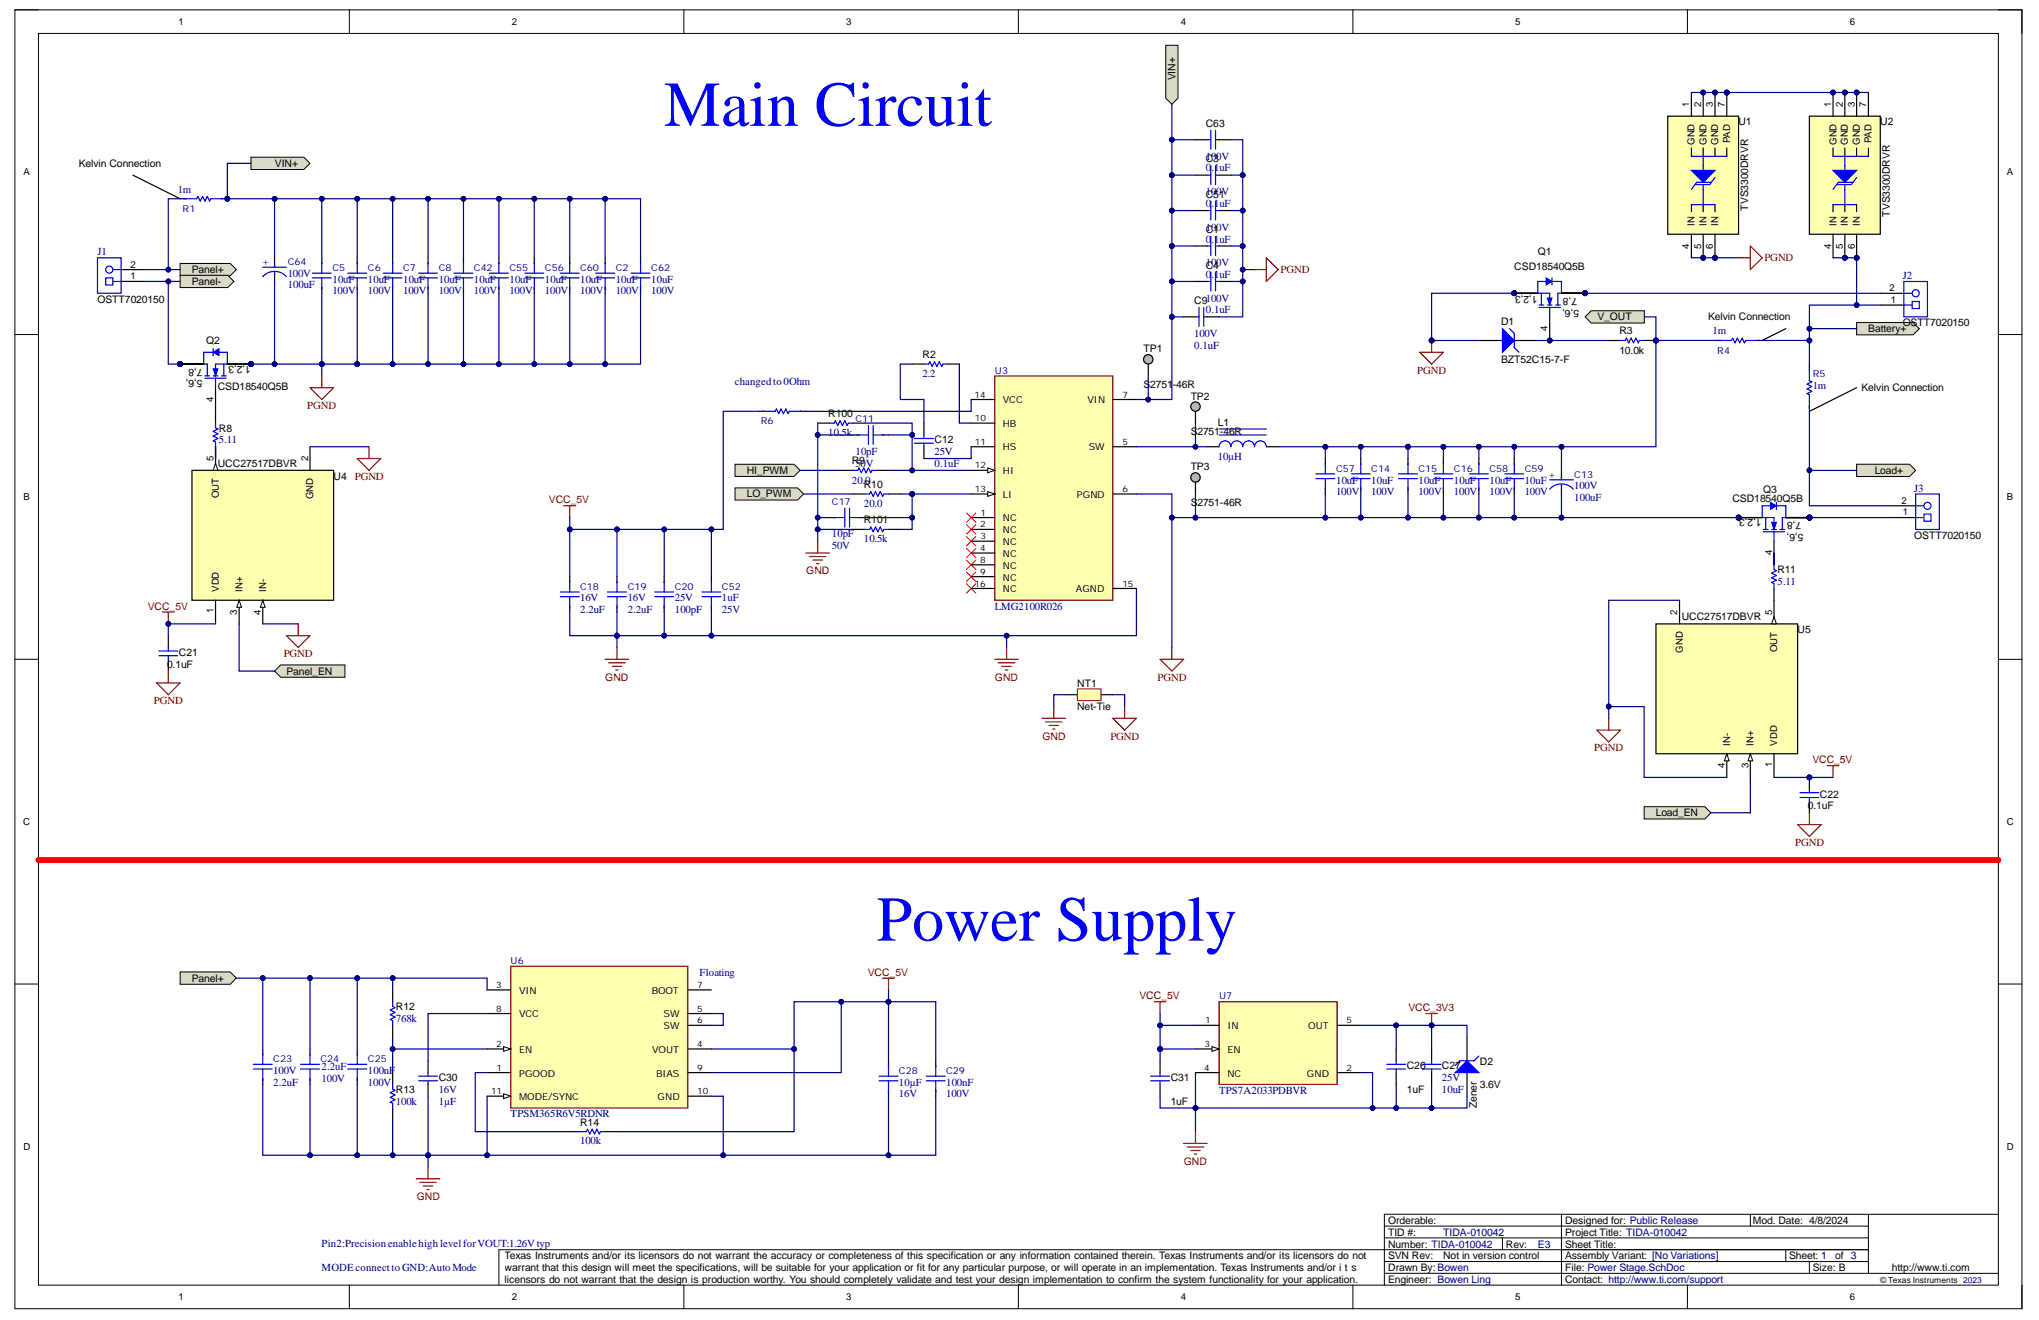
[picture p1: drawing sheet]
<svg xmlns="http://www.w3.org/2000/svg" width="431mm" height="279mm" viewBox="0 0 431 279" stroke-linecap="round" stroke-linejoin="round" font-family="sans-serif">
<defs><g id="words">
<g font-size="13.5" fill="#00f">
<text x="140.5" y="26.6">Main Circuit</text>
<text x="185.5" y="199.1">Power Supply</text>
</g>
<g font-size="2.3" fill="#000080">
<text x="255.2" y="33.8">100V</text>
<text x="37.6" y="40.8">1m</text>
<text x="255.2" y="41.4">100V</text>
<text x="255.2" y="36.3">0</text>
<text x="256.3" y="36.3">.1uF</text>
<text x="255.2" y="43.8">0</text>
<text x="256.3" y="43.8">.1uF</text>
<text x="255.2" y="48.8">100V</text>
<text x="255.2" y="51.3">0</text>
<text x="256.3" y="51.3">.1uF</text>
<text x="20.6" y="54">J1</text>
<text x="60.9" y="58.5">100V</text>
<text x="70.3" y="59.8">10uF</text>
<text x="77.9" y="59.8">10uF</text>
<text x="85.3" y="59.8">10uF</text>
<text x="92.8" y="59.8">10uF</text>
<text x="100.3" y="59.8">10uF</text>
<text x="107.8" y="59.8">10uF</text>
<text x="115.3" y="59.8">10uF</text>
<text x="122.8" y="59.8">10uF</text>
<text x="130.3" y="59.8">10uF</text>
<text x="137.8" y="59.8">10uF</text>
<text x="255.2" y="56.3">100V</text>
<text x="255.2" y="58.8">0</text>
<text x="256.3" y="58.8">.1uF</text>
<text x="402.6" y="59">J2</text>
<text x="60.9" y="61.1">100uF</text>
<text x="70.3" y="62.3">100V</text>
<text x="77.9" y="62.3">100V</text>
<text x="85.3" y="62.3">100V</text>
<text x="92.8" y="62.3">100V</text>
<text x="100.3" y="62.3">100V</text>
<text x="107.8" y="62.3">100V</text>
<text x="115.3" y="62.3">100V</text>
<text x="122.8" y="62.3">100V</text>
<text x="130.3" y="62.3">100V</text>
<text x="137.8" y="62.3">100V</text>
<text x="252.7" y="71.3">100V</text>
<text x="255.2" y="66.3">0.1uF</text>
<text x="362.4" y="70.8">1m</text>
<text x="252.7" y="73.8">0.1uF</text>
<text x="155.5" y="81.5">changedto0Ohm</text>
<text x="195.2" y="79.8">2.2</text>
<text x="383.6" y="82.3">1m</text>
<text x="46.3" y="93.8">5.11</text>
<text x="175.3" y="92.3">10.5k</text>
<text x="181" y="96.3">10pF</text>
<text x="181" y="98.8">50V</text>
<text x="197.7" y="96.3">25V</text>
<text x="197.7" y="98.8">0.1uF</text>
<text x="257.7" y="97.3">10µH</text>
<text x="180.2" y="102.3">20.0</text>
<text x="182.8" y="107.3">20.0</text>
<text x="282.7" y="102.3">10uF</text>
<text x="282.7" y="104.8">100V</text>
<text x="290.2" y="102.3">10uF</text>
<text x="290.2" y="104.8">100V</text>
<text x="300.1" y="102.3">10uF</text>
<text x="300.1" y="104.8">100V</text>
<text x="307.7" y="102.3">10uF</text>
<text x="307.7" y="104.8">100V</text>
<text x="315.2" y="102.3">10uF</text>
<text x="315.2" y="104.8">100V</text>
<text x="322.6" y="102.3">10uF</text>
<text x="322.6" y="104.8">100V</text>
<text x="333.1" y="103.5">100V</text>
<text x="333.1" y="106.1">100uF</text>
<text x="405.1" y="104">J3</text>
<text x="176" y="113.8">10pF</text>
<text x="176" y="116.3">50V</text>
<text x="182.8" y="114.8">10.5k</text>
<text x="376.1" y="123.8">5.11</text>
<text x="122.8" y="127.3">16V</text>
<text x="122.8" y="129.8">2.2uF</text>
<text x="132.8" y="127.3">16V</text>
<text x="132.8" y="129.8">2.2uF</text>
<text x="142.8" y="127.3">25V</text>
<text x="142.8" y="129.8">100pF</text>
<text x="152.8" y="127.3">1uF</text>
<text x="152.8" y="129.8">25V</text>
<text x="210.5" y="129.1">LMG2100R026</text>
<text x="148" y="206.6">Floating</text>
<text x="83.8" y="216.3">768k</text>
<text x="57.8" y="227.3">100V</text>
<text x="68.1" y="226.5">2.2uF</text>
<text x="77.9" y="227.3">100nF</text>
<text x="57.8" y="229.8">2.2uF</text>
<text x="68.1" y="229.1">100V</text>
<text x="77.9" y="229.8">100V</text>
<text x="83.8" y="233.8">100k</text>
<text x="92.8" y="231.3">16V</text>
<text x="92.8" y="233.8">1µF</text>
<text x="190.2" y="229.8">10µF</text>
<text x="190.2" y="232.3">16V</text>
<text x="200.2" y="229.8">100nF</text>
<text x="200.2" y="232.3">100V</text>
<text x="257.9" y="231.5">TPS7A2033PDBVR</text>
<text x="305.1" y="228.8">25V</text>
<text x="305.1" y="231.3">10uF</text>
<text x="108" y="236.5">TPSM365R6V5RDNR</text>
<text x="122.8" y="242.2">100k</text>
<text x="68.1" y="264">Pin2:PrecisionenablehighlevelforVOUT:1.26Vtyp</text>
<text x="68.1" y="269">MODEconnecttoGND:AutoMode</text>
</g>
<g font-size="2.3" fill="#800000">
<text x="271" y="57.9">PGND</text>
<text x="373.3" y="55.3">PGND</text>
<text x="299.9" y="79.1">PGND</text>
<text x="65" y="86.5">PGND</text>
<text x="75.1" y="101.6">PGND</text>
<text x="60" y="139.1">PGND</text>
<text x="32.5" y="149">PGND</text>
<text x="244.9" y="144">PGND</text>
<text x="234.9" y="156.6">PGND</text>
<text x="337.3" y="159">PGND</text>
<text x="379.9" y="179.1">PGND</text>
</g>
<g font-size="2.2">
<text x="248.7" y="17" transform="rotate(-90 248.7 17)">VIN+</text>
<text x="255.2" y="26.8">C63</text>
<text x="367.9" y="26.6">U1</text>
<text x="397.9" y="26.6">U2</text>
<text x="16.7" y="35.4">Kelvin Connection</text>
<text x="58.2" y="35.4">VIN+</text>
<text x="255.2" y="34.3">C3</text>
<text x="255.2" y="41.9">C51</text>
<text x="369.9" y="44.6" transform="rotate(-90 369.9 44.6)">TVS3300DRVR</text>
<text x="399.9" y="45.8" transform="rotate(-90 399.9 45.8)">TVS3300DRVR</text>
<text x="255.2" y="49.3">C1</text>
<text x="40.6" y="57.9">Panel+</text>
<text x="255.2" y="56.8">C4</text>
<text x="320.4" y="57.1">CSD18540Q5B</text>
<text x="325.4" y="54">Q1</text>
<text x="20.6" y="64.1">OSTT7020150</text>
<text x="40.6" y="60.3">Panel-</text>
<text x="252.7" y="64.4">C9100V</text>
<text x="325.3" y="62.6" transform="rotate(-180 325.3 62.6)">1,2,3</text>
<text x="333.7" y="63" transform="rotate(-180 333.7 63)">7,8</text>
<text x="334.1" y="65.5" transform="rotate(-180 334.1 65.5)">5,6,</text>
<text x="317.6" y="68.8">D1</text>
<text x="338" y="67.8">V_OUT</text>
<text x="342.7" y="70.8">R3</text>
<text x="361.4" y="67.8">Kelvin Connection</text>
<text x="395.3" y="70.3">Battery+</text>
<text x="402.6" y="69.1">OSTT7020150</text>
<text x="43.6" y="72.8">Q2</text>
<text x="53.1" y="77.6" transform="rotate(-180 53.1 77.6)">1,2,3</text>
<text x="195.2" y="75.9">R2</text>
<text x="242" y="74.6">TP1</text>
<text x="317.6" y="76.8">BZT52C15-7-F</text>
<text x="342.7" y="74.9">10.0k</text>
<text x="42.9" y="78.1" transform="rotate(-180 42.9 78.1)">7,8</text>
<text x="42.9" y="80.5" transform="rotate(-180 42.9 80.5)">5,6,</text>
<text x="46.1" y="82.5">CSD18540Q5B</text>
<text x="242" y="82">S</text>
<text x="243.4" y="82">2751</text>
<text x="248.1" y="82">-46R</text>
<text x="393.9" y="82.8">Kelvin Connection</text>
<text x="175.3" y="88.3">R100</text>
<text x="251.9" y="84.6">TP2</text>
<text x="46.3" y="91.3">R8</text>
<text x="197.7" y="93.8">C12</text>
<text x="251.9" y="92.1">S</text>
<text x="253.4" y="92.1">2751-46R</text>
<text x="257.7" y="90.1">L1</text>
<text x="46.1" y="98.8">UCC27517DBVR</text>
<text x="70.6" y="101.6">U4</text>
<text x="158" y="100.3">HI_PWM</text>
<text x="180.2" y="98.3">R9</text>
<text x="251.9" y="99.6">TP3</text>
<text x="396.7" y="100.3">Load+</text>
<text x="158" y="105.3">LO_PWM</text>
<text x="182.8" y="103.4">R10</text>
<text x="251.9" y="107.1">S</text>
<text x="253.4" y="107.1">2751-46R</text>
<text x="366.6" y="106.3">CSD18540Q5B</text>
<text x="373.1" y="104.3">Q3</text>
<text x="182.8" y="110.8">R101</text>
<text x="372.8" y="110" transform="rotate(-180 372.8 110)">1,2,3</text>
<text x="381.1" y="110.5" transform="rotate(-180 381.1 110.5)">7,8</text>
<text x="381.6" y="113" transform="rotate(-180 381.6 113)">5,6,</text>
<text x="405.1" y="114.1">OSTT7020150</text>
<text x="376.1" y="121.3">R11</text>
<text x="355.8" y="131.3">UCC27517DBVR</text>
<text x="380.4" y="134.1">U5</text>
<text x="35.3" y="141.3">0.1uF</text>
<text x="37.9" y="138.8">C21</text>
<text x="60.6" y="142.8">Panel_EN</text>
<text x="227.9" y="145.3">NT1</text>
<text x="227.9" y="150.3">Net-Tie</text>
<text x="350.4" y="172.8">Load_EN</text>
<text x="382.6" y="171.3">0.1uF</text>
<text x="385.1" y="168.8">C22</text>
<text x="40.6" y="207.8">Panel+</text>
<text x="83.8" y="213.8">R12</text>
<text x="297.7" y="226.3">C26</text>
<text x="305.1" y="226.3">C27</text>
<text x="313.2" y="225.3">D2</text>
<text x="83.8" y="231.3">R13</text>
<text x="92.8" y="228.8">C30</text>
<text x="247.7" y="233.8">1uF</text>
<text x="247.7" y="228.8">C31</text>
<text x="297.7" y="231.3">1uF</text>
<text x="313.2" y="230.3">3.6V</text>
<text x="122.8" y="238.3">R14</text>
<text x="312.5" y="234.6" transform="rotate(-90 312.5 234.6)">Zener</text>
<text x="293.7" y="261.5">TID #:</text>
<text x="293.7" y="259">Orderable:</text>
<text x="331.2" y="261.5">Project Title: TIDA-010042</text>
<text x="331.2" y="259">Designed for: Public Release</text>
<text x="370.9" y="259">Mod. Date: 4/8/2024</text>
<text x="106.8" y="266.5">Texas Instruments and/or its licensors do not warrant the accuracy or completeness of this specification or any information contained therein. Texas Instruments and/or its licensors do not</text>
<text x="106.8" y="269.1">warrant that this design will meet the specifications, will be suitable for your application or fit for any particular purpose, or will operate in an implementation. Texas Instruments and/or i t s</text>
<text x="293.7" y="269.1">Drawn By: Bowen</text>
<text x="293.7" y="266.5">SVN Rev:</text>
<text x="293.7" y="264.1">Number: TIDA-010042</text>
<text x="305.4" y="266.5">Not in version control</text>
<text x="318.6" y="264.1">Rev:</text>
<text x="331.2" y="264.1">Sheet Title:</text>
<text x="331.2" y="269.1">File: Power Stage.SchDoc</text>
<text x="331.2" y="266.5">Assembly Variant: [No Variations]</text>
<text x="378.6" y="266.5">Sheet: 1</text>
<text x="383.6" y="269.1">Size: B</text>
<text x="388.3" y="266.5">of 3</text>
<text x="400.3" y="269.1">http://www.ti.com</text>
<text x="106.8" y="271.5">licensors do not warrant that the design is production worthy. You should completely validate and test your design implementation to confirm the system functionality for your application.</text>
<text x="293.7" y="271.5">Engineer: Bowen Ling</text>
<text x="331.2" y="271.5">Contact: http://www.ti.com/support</text>
</g>
<g font-size="2.2" fill="#800000">
<text x="116.2" y="106.6">VCC_5V</text>
<text x="170.6" y="121.5">GND</text>
<text x="31.3" y="129.1">VCC_5V</text>
<text x="128.1" y="144">GND</text>
<text x="210.5" y="144">GND</text>
<text x="220.6" y="156.6">GND</text>
<text x="383.5" y="161.6">VCC_5V</text>
<text x="183.6" y="206.6">VCC_5V</text>
<text x="241.1" y="211.5">VCC_5V</text>
<text x="298" y="214.1">VCC_3V3</text>
<text x="250.5" y="246.6">GND</text>
<text x="88.2" y="254">GND</text>
</g>
<g font-size="2.2" fill="#000080">
<text x="305.4" y="261.5">TIDA-010042</text>
<text x="325.4" y="264.1">E3</text>
</g>
<g font-size="2">
<text x="37.8" y="5.2">1</text>
<text x="108.3" y="5.2">2</text>
<text x="179.1" y="5.2">3</text>
<text x="249.8" y="5.2">4</text>
<text x="320.6" y="5.2">5</text>
<text x="391.4" y="5.2">6</text>
<text x="357.5" y="22.6" transform="rotate(-90 357.5 22.6)">1</text>
<text x="360" y="22.6" transform="rotate(-90 360 22.6)">2</text>
<text x="362.4" y="22.6" transform="rotate(-90 362.4 22.6)">3</text>
<text x="365" y="22.6" transform="rotate(-90 365 22.6)">7</text>
<text x="387.5" y="22.6" transform="rotate(-90 387.5 22.6)">1</text>
<text x="389.9" y="22.6" transform="rotate(-90 389.9 22.6)">2</text>
<text x="392.5" y="22.6" transform="rotate(-90 392.5 22.6)">3</text>
<text x="394.9" y="22.6" transform="rotate(-90 394.9 22.6)">7</text>
<text x="358.6" y="30.7" transform="rotate(-90 358.6 30.7)">GND</text>
<text x="361.1" y="30.7" transform="rotate(-90 361.1 30.7)">GND</text>
<text x="363.5" y="30.7" transform="rotate(-90 363.5 30.7)">GND</text>
<text x="366.1" y="30.4" transform="rotate(-90 366.1 30.4)">PAD</text>
<text x="388.6" y="30.7" transform="rotate(-90 388.6 30.7)">GND</text>
<text x="391" y="30.7" transform="rotate(-90 391 30.7)">GND</text>
<text x="393.6" y="30.7" transform="rotate(-90 393.6 30.7)">GND</text>
<text x="396" y="30.4" transform="rotate(-90 396 30.4)">PAD</text>
<text x="5" y="37.1">A</text>
<text x="424.7" y="37.1">A</text>
<text x="358.6" y="47.8" transform="rotate(-90 358.6 47.8)">IN</text>
<text x="361.1" y="47.8" transform="rotate(-90 361.1 47.8)">IN</text>
<text x="363.5" y="47.8" transform="rotate(-90 363.5 47.8)">IN</text>
<text x="388.6" y="47.8" transform="rotate(-90 388.6 47.8)">IN</text>
<text x="391" y="47.8" transform="rotate(-90 391 47.8)">IN</text>
<text x="393.6" y="47.8" transform="rotate(-90 393.6 47.8)">IN</text>
<text x="357.5" y="52.6" transform="rotate(-90 357.5 52.6)">4</text>
<text x="360" y="52.6" transform="rotate(-90 360 52.6)">5</text>
<text x="362.4" y="52.6" transform="rotate(-90 362.4 52.6)">6</text>
<text x="387.5" y="52.6" transform="rotate(-90 387.5 52.6)">4</text>
<text x="389.9" y="52.6" transform="rotate(-90 389.9 52.6)">5</text>
<text x="392.5" y="52.6" transform="rotate(-90 392.5 52.6)">6</text>
<text x="27.6" y="59.1">1</text>
<text x="27.6" y="56.7">2</text>
<text x="399.8" y="61.7">2</text>
<text x="400.1" y="64.1">1</text>
<text x="327.4" y="70.1" transform="rotate(-90 327.4 70.1)">4</text>
<text x="45.1" y="85.1" transform="rotate(-90 45.1 85.1)">4</text>
<text x="212.2" y="85.3">VCC</text>
<text x="230.1" y="85.3">VIN</text>
<text x="212.2" y="90.3">HB</text>
<text x="212.2" y="95.3">HS</text>
<text x="230.4" y="95.3">SW</text>
<text x="45.1" y="97.5" transform="rotate(-90 45.1 97.5)">5</text>
<text x="65.2" y="97.5" transform="rotate(-90 65.2 97.5)">2</text>
<text x="212.2" y="100.4">HI</text>
<text x="5" y="105.9">B</text>
<text x="46.3" y="105.5" transform="rotate(-90 46.3 105.5)">OUT</text>
<text x="66.3" y="105.6" transform="rotate(-90 66.3 105.6)">GND</text>
<text x="212.2" y="105.4">LI</text>
<text x="227.8" y="105.4">PGND</text>
<text x="402.3" y="106.7">2</text>
<text x="424.7" y="105.9">B</text>
<text x="212.2" y="110.4">NC</text>
<text x="212.2" y="112.8">NC</text>
<text x="402.6" y="109.1">1</text>
<text x="212.2" y="115.4">NC</text>
<text x="212.2" y="117.8">NC</text>
<text x="375" y="117.6" transform="rotate(-90 375 117.6)">4</text>
<text x="46.3" y="125.3" transform="rotate(-90 46.3 125.3)">VDD</text>
<text x="51.3" y="125.3" transform="rotate(-90 51.3 125.3)">IN+</text>
<text x="56.3" y="125.3" transform="rotate(-90 56.3 125.3)">IN-</text>
<text x="212.2" y="120.4">NC</text>
<text x="212.2" y="122.9">NC</text>
<text x="212.2" y="125.4">NC</text>
<text x="227.7" y="125.4">AGND</text>
<text x="45.1" y="129.8" transform="rotate(-90 45.1 129.8)">1</text>
<text x="50.1" y="130.1" transform="rotate(-90 50.1 130.1)">3</text>
<text x="55.2" y="130.1" transform="rotate(-90 55.2 130.1)">4</text>
<text x="354.9" y="130.1" transform="rotate(-90 354.9 130.1)">2</text>
<text x="375" y="130.1" transform="rotate(-90 375 130.1)">5</text>
<text x="356.1" y="138.1" transform="rotate(-90 356.1 138.1)">GND</text>
<text x="376.1" y="138" transform="rotate(-90 376.1 138)">OUT</text>
<text x="366.1" y="157.8" transform="rotate(-90 366.1 157.8)">IN-</text>
<text x="371.1" y="157.8" transform="rotate(-90 371.1 157.8)">IN+</text>
<text x="376.1" y="157.8" transform="rotate(-90 376.1 157.8)">VDD</text>
<text x="365" y="162.6" transform="rotate(-90 365 162.6)">4</text>
<text x="370" y="162.6" transform="rotate(-90 370 162.6)">3</text>
<text x="375" y="162.3" transform="rotate(-90 375 162.3)">1</text>
<text x="4.9" y="174.6">C</text>
<text x="424.7" y="174.6">C</text>
<text x="109.8" y="215.3">VCC</text>
<text x="109.8" y="210.4">VIN</text>
<text x="137.9" y="210.4">BOOT</text>
<text x="140.4" y="215.3">SW</text>
<text x="140.4" y="217.8">SW</text>
<text x="259.7" y="217.8">IN</text>
<text x="276.8" y="217.8">OUT</text>
<text x="109.8" y="222.8">EN</text>
<text x="109.8" y="227.9">PGOOD</text>
<text x="138" y="222.8">VOUT</text>
<text x="138.8" y="227.9">BIAS</text>
<text x="259.7" y="222.8">EN</text>
<text x="259.7" y="227.9">NC</text>
<text x="276.5" y="227.9">GND</text>
<text x="109.8" y="232.9">MODE/SYNC</text>
<text x="139.2" y="232.9">GND</text>
<text x="5" y="243.3">D</text>
<text x="424.7" y="243.3">D</text>
<text x="37.8" y="275.2">1</text>
<text x="108.3" y="275.2">2</text>
<text x="179.1" y="275.2">3</text>
<text x="249.8" y="275.2">4</text>
<text x="320.6" y="275.2">5</text>
<text x="391.4" y="275.2">6</text>
</g>
<g font-size="2" fill="#000080">
<text x="38.6" y="44.9">R1</text>
<text x="55.4" y="56.2">+</text>
<text x="60.9" y="56.2">C64</text>
<text x="70.3" y="57.3">C5</text>
<text x="77.9" y="57.3">C6</text>
<text x="85.3" y="57.3">C7</text>
<text x="92.8" y="57.3">C8</text>
<text x="100.3" y="57.3">C42</text>
<text x="107.8" y="57.3">C55</text>
<text x="115.3" y="57.3">C56</text>
<text x="122.8" y="57.3">C60</text>
<text x="130.3" y="57.3">C2</text>
<text x="137.8" y="57.3">C62</text>
<text x="363.4" y="74.9">R4</text>
<text x="210.5" y="79.1">U3</text>
<text x="383.6" y="79.8">R5</text>
<text x="161" y="89.8">R6</text>
<text x="181" y="89.4">C11</text>
<text x="282.7" y="99.9">C57</text>
<text x="290.2" y="99.9">C14</text>
<text x="300.1" y="99.9">C15</text>
<text x="307.7" y="99.9">C16</text>
<text x="315.2" y="99.9">C58</text>
<text x="322.6" y="99.9">C59</text>
<text x="327.6" y="101.1">+</text>
<text x="333.1" y="101.1">C13</text>
<text x="176" y="106.8">C17</text>
<text x="122.8" y="124.8">C18</text>
<text x="132.8" y="124.8">C19</text>
<text x="142.8" y="124.8">C20</text>
<text x="152.8" y="124.8">C52</text>
<text x="108" y="204.1">U6</text>
<text x="257.9" y="211.5">U7</text>
<text x="57.8" y="224.8">C23</text>
<text x="67.8" y="224.8">C24</text>
<text x="77.9" y="224.8">C25</text>
<text x="190.2" y="227.4">C28</text>
<text x="200.2" y="227.4">C29</text>
</g>
<g font-size="1.9">
<text x="206.2" y="84.2">14</text>
<text x="206.3" y="89.1">10</text>
<text x="237.5" y="84.2">7</text>
<text x="206.3" y="94.1">11</text>
<text x="237.5" y="94.1">5</text>
<text x="206.3" y="99.1">12</text>
<text x="206.3" y="104.1">13</text>
<text x="237.5" y="104.1">6</text>
<text x="207.4" y="111.6">2</text>
<text x="207.5" y="109.2">1</text>
<text x="207.4" y="116.6">4</text>
<text x="207.4" y="119.2">8</text>
<text x="207.5" y="114.2">3</text>
<text x="206.2" y="124.2">16</text>
<text x="207.4" y="121.6">9</text>
<text x="237.5" y="124.2">15</text>
<text x="105" y="209.1">3</text>
<text x="147.5" y="209.1">7</text>
<text x="105" y="214.2">8</text>
<text x="147.5" y="214.2">5</text>
<text x="105" y="221.6">2</text>
<text x="147.5" y="216.6">6</text>
<text x="147.5" y="221.6">4</text>
<text x="254.9" y="221.6">3</text>
<text x="255" y="216.6">1</text>
<text x="284.9" y="216.6">5</text>
<text x="105.1" y="226.6">1</text>
<text x="147.5" y="226.6">9</text>
<text x="254.8" y="226.6">4</text>
<text x="284.9" y="226.6">2</text>
<text x="103.9" y="231.6">11</text>
<text x="147.5" y="231.6">10</text>
</g>
<text font-size="1.8" x="397.9" y="271.6">© Texas Instruments 2023</text>
</g></defs>
<g fill="none" stroke="#000" stroke-width=".21">
<path d="M3.1 2.1h5M3.1 2.1h424.7v274.9h-424.7zM8.1 7.1h414.7v264.9h-414.7zM73.9 2.1v5M144.7 2.1v5M215.5 2.1v5M286.3 2.1v5M357.1 2.1v5M422.8 2.1h5v5M3.1 70.8h5M422.8 70.8h5M3.1 139.5h5"/>
<path d="M422.8 139.6h5M3.1 208.3h5M422.8 208.3h5M292.9 259.5h102.5M330.4 257v15M370.4 257v2.5M395.4 257v12.5M422.8 257h-129.9v15M73.9 272v5M144.7 272v5M215.5 272v5M286.3 272v5"/>
<path d="M292.9 269.5h129.9M292.9 267h102.5M292.9 262h102.5M317.9 262v2.5M330.4 264.5h65M330.4 264.5h-224.8v7.5M357.1 272v5M377.9 264.5v2.5M382.9 267v2.5M427.8 272v5"/>
</g>
<g fill="none" stroke="#f00" stroke-width=".21">
<path d="M204.5 108.6l2 2M204.5 111.1l2 2M204.5 113.6l2 2M204.5 116.1l2 2M204.5 118.6l2 1.9M206.5 108.6l-2 2M206.5 111.1l-2 2M206.5 113.6l-2 2M206.5 116.1l-2 2M206.5 118.6l-2 1.9M204.5 121.1l2 2M204.5 123.6l2 2"/>
<path d="M206.5 121.1l-2 2M206.5 123.6l-2 2"/>
</g>
<path d="M38.1 55.8h10.6l1.3 1.3-1.3 1.3h-10.6z" fill-rule="evenodd" fill="#dcd9c7"/>
<path d="M38.1 55.8h10.6l1.3 1.3-1.3 1.3h-10.6z" fill="none" stroke="#000" stroke-width=".21"/>
<path d="M38.1 58.3h10.1l1.3 1.3-1.3 1.3h-10.1z" fill-rule="evenodd" fill="#dcd9c7"/>
<path d="M38.1 58.3h10.1l1.3 1.3-1.3 1.3h-10.1z" fill="none" stroke="#000" stroke-width=".21"/>
<path d="M53.1 33.3h11.2l1.3 1.3-1.3 1.3h-11.2z" fill-rule="evenodd" fill="#dcd9c7"/>
<path d="M53.1 33.3h11.2l1.3 1.3-1.3 1.3h-11.2z" fill="none" stroke="#000" stroke-width=".21"/>
<path d="M28.1 37.1l10 5" fill="none" stroke="#000" stroke-width=".25"/>
<circle cx="38.1" cy="77.1" r=".5" fill="#000080"/>
<circle cx="38.1" cy="77.1" r=".5" fill="none" stroke="#000080" stroke-width=".21"/>
<circle cx="53.1" cy="77.1" r=".5" fill="#000080"/>
<circle cx="53.1" cy="77.1" r=".5" fill="none" stroke="#000080" stroke-width=".21"/>
<circle cx="53.1" cy="77.1" r=".5" fill="#000080"/>
<circle cx="53.1" cy="77.1" r=".5" fill="none" stroke="#000080" stroke-width=".21"/>
<circle cx="53.1" cy="77.1" r=".5" fill="#000080"/>
<circle cx="53.1" cy="77.1" r=".5" fill="none" stroke="#000080" stroke-width=".21"/>
<circle cx="38.1" cy="77.1" r=".5" fill="#000080"/>
<circle cx="38.1" cy="77.1" r=".5" fill="none" stroke="#000080" stroke-width=".21"/>
<circle cx="38.1" cy="77.1" r=".5" fill="#000080"/>
<circle cx="38.1" cy="77.1" r=".5" fill="none" stroke="#000080" stroke-width=".21"/>
<circle cx="38.1" cy="77.1" r=".5" fill="#000080"/>
<circle cx="38.1" cy="77.1" r=".5" fill="none" stroke="#000080" stroke-width=".21"/>
<circle cx="38.1" cy="77.1" r=".5" fill="#000080"/>
<circle cx="38.1" cy="77.1" r=".5" fill="none" stroke="#000080" stroke-width=".21"/>
<path d="M38.1 77.1h5" fill="none" stroke="#000" stroke-width=".25"/>
<circle cx="38.1" cy="77.1" r=".5" fill="#000080"/>
<circle cx="38.1" cy="77.1" r=".5" fill="none" stroke="#000080" stroke-width=".21"/>
<path d="M48.1 77.1h5M45.6 82.1v5" fill="none" stroke="#000" stroke-width=".25"/>
<circle cx="53.1" cy="77.1" r=".5" fill="#000080"/>
<circle cx="53.1" cy="77.1" r=".5" fill="none" stroke="#000080" stroke-width=".21"/>
<path d="M43.4 79.6h1M43.9 77.1v2.5M45.1 79.6h1M46.9 79.6h1M47.4 77.1v2.5M48.1 77.1h-2.5v2.5M43.4 80.1h4.5M45.6 80.1v2" fill="none" stroke="#00f" stroke-width=".25"/>
<path d="M45.1 78.1h1l-.5 1.5z" fill="#00f"/>
<path d="M45.1 78.1h1l-.5 1.5z" fill="none" stroke="#00f" stroke-width=".21"/>
<path d="M43.1 77.1h.8" fill="none" stroke="#00f" stroke-width=".25"/>
<path d="M48.1 77.1h5" fill="none" stroke="#000" stroke-width=".25"/>
<circle cx="53.1" cy="77.1" r=".5" fill="#000080"/>
<circle cx="53.1" cy="77.1" r=".5" fill="none" stroke="#000080" stroke-width=".21"/>
<path d="M48.1 77.1h5" fill="none" stroke="#000" stroke-width=".25"/>
<circle cx="53.1" cy="77.1" r=".5" fill="#000080"/>
<circle cx="53.1" cy="77.1" r=".5" fill="none" stroke="#000080" stroke-width=".21"/>
<path d="M38.1 77.1h5" fill="none" stroke="#000" stroke-width=".25"/>
<circle cx="38.1" cy="77.1" r=".5" fill="#000080"/>
<circle cx="38.1" cy="77.1" r=".5" fill="none" stroke="#000080" stroke-width=".21"/>
<path d="M38.1 77.1h5" fill="none" stroke="#000" stroke-width=".25"/>
<circle cx="38.1" cy="77.1" r=".5" fill="#000080"/>
<circle cx="38.1" cy="77.1" r=".5" fill="none" stroke="#000080" stroke-width=".21"/>
<path d="M45.1 74.6l1.3-.8v1.5z" fill="#00f"/>
<path d="M45.1 74.6l1.3-.8v1.5z" fill="none" stroke="#00f" stroke-width=".21"/>
<path d="M43.1 74.6h2M45.1 73.8v1.5M46.4 74.6h1.7" fill="none" stroke="#00f" stroke-width=".25"/>
<path d="M38.1 77.1h5" fill="none" stroke="#000" stroke-width=".25"/>
<circle cx="38.1" cy="77.1" r=".5" fill="#000080"/>
<circle cx="38.1" cy="77.1" r=".5" fill="none" stroke="#000080" stroke-width=".21"/>
<path d="M43.1 74.6v2.5M48.1 74.6v2.5" fill="none" stroke="#00f" stroke-width=".25"/>
<path d="M38.1 77.1h5" fill="none" stroke="#000" stroke-width=".25"/>
<circle cx="38.1" cy="77.1" r=".5" fill="#000080"/>
<circle cx="38.1" cy="77.1" r=".5" fill="none" stroke="#000080" stroke-width=".21"/>
<path d="M20.6 54.6h5v7.5h-5z" fill-rule="evenodd" fill="#fff"/>
<path d="M20.6 54.6h5v7.5h-5zM23.9 57.1h1.7" fill="none" stroke="#00f" stroke-width=".25"/>
<circle cx="23.1" cy="57.1" r=".75" fill="#fff"/>
<g fill="none" stroke="#00f" stroke-width=".25">
<path d="M23.9 59.6h1.7"/>
<circle cx="23.1" cy="57.1" r=".75"/>
</g>
<path d="M25.6 59.6h5M25.6 57.1h5" fill="none" stroke="#000" stroke-width=".25"/>
<path d="M22.4 58.8h1.5v1.5h-1.5z" fill-rule="evenodd" fill="#fff"/>
<path d="M22.4 58.8h1.5v1.5h-1.5z" fill="none" stroke="#00f" stroke-width=".25"/>
<path d="M59.4 140.7h13.6v2.7h-13.6l-1.3-1.4z" fill-rule="evenodd" fill="#dcd9c7"/>
<path d="M59.4 140.7h13.6v2.7h-13.6l-1.3-1.4z" fill="none" stroke="#000" stroke-width=".21"/>
<path d="M40.6 99.6h30v27.5h-30z" fill-rule="evenodd" fill="#ffffb0"/>
<path d="M40.6 99.6h30v27.5h-30zM65.6 94.6v5M45.6 127.1v4.9M50.6 127.1v4.9" fill="none" stroke="#000" stroke-width=".25"/>
<path d="M50.6 127.1l.5 1.4h-1z" fill="#f8fcff"/>
<path d="M50.6 127.1l.5 1.4h-1z" fill="none" stroke="#000" stroke-width=".21"/>
<path d="M55.6 127.1v4.9" fill="none" stroke="#000" stroke-width=".25"/>
<path d="M55.6 127.1l.5 1.4h-1z" fill="#f8fcff"/>
<path d="M55.6 127.1l.5 1.4h-1z" fill="none" stroke="#000" stroke-width=".21"/>
<path d="M45.6 94.6v5" fill="none" stroke="#000" stroke-width=".25"/>
<path d="M45.6 98.1l.5 1.5h-1z" fill="#f8fcff"/>
<path d="M45.6 98.1l.5 1.5h-1z" fill="none" stroke="#000" stroke-width=".21"/>
<path d="M34.4 129.5h2.5M35.6 129.5v2.5" fill="none" stroke="#800000" stroke-width=".25"/>
<circle cx="35.6" cy="132.1" r=".5" fill="#000080"/>
<circle cx="35.6" cy="132.1" r=".5" fill="none" stroke="#000080" stroke-width=".21"/>
<g fill="none" stroke="#000" stroke-width=".25">
<path d="M45.6 87.1v2.5M45.6 94.6v2.5M35.6 134.5v2.5M35.6 139.5v2.5M83.1 209.5v2.5M83.1 217v2.5M65.6 222v1.3M65.6 228.3v1.2M75.6 222v1.3M75.6 228.3v1.2M83.1 227v2.5M83.1 234.5v2.5"/>
<path d="M90.6 224.5v2.5M90.6 229.5v2.5M188 224.5v1.3M188 230.8v1.2M198 224.5v1.3M198 230.8v1.2"/>
</g>
<g fill="none" stroke="#00f" stroke-width=".25">
<path d="M45.6 89.6v1l.5 .2-1 .5 1 .5-1 .5 1 .5-1 .5 .5 .3v1M33.6 137.8h4M33.6 138.8h4M35.6 137v.8M35.6 138.8v.7M83.1 212v1l.5 .3-1 .5 1 .5-1 .5 1 .5-1 .5 .5 .2v1M63.6 226.3h4M63.6 225.3h4M65.6 223v2.3M65.6 226.3v2.5M73.6 226.3h4M73.6 225.3h4"/>
<path d="M75.6 223v2.3M75.6 226.3v2.5M83.1 229.5v1l.5 .3-1 .5 1 .5-1 .5 1 .5-1 .5 .5 .2v1M88.6 227.8h4M88.6 228.8h4M90.6 227v.8M90.6 228.8v.7M186 227.8h4M186 228.8h4M188 225.5v2.3M188 228.8v2.5M196 227.8h4"/>
<path d="M196 228.8h4M198 225.5v2.3M198 228.8v2.5"/>
</g>
<path d="M119.3 107.1h2.5M120.6 107.1v2.5M186.8 207h2.5M188 207v2.5M88.1 249.5h5M88.8 250.3h3.5M89.6 251h2M90.3 251.8h.5M90.6 247v2.5" fill="none" stroke="#800000" stroke-width=".25"/>
<path d="M258 212h24.9v17.5h-24.9z" fill-rule="evenodd" fill="#ffffb0"/>
<path d="M258 212h24.9v17.5h-24.9z" fill="none" stroke="#800000" stroke-width=".25"/>
<path d="M253 222h5" fill="none" stroke="#000" stroke-width=".25"/>
<path d="M256.5 221.5l1.5 .5-1.5 .5z" fill="#f8fcff"/>
<path d="M256.5 221.5l1.5 .5-1.5 .5z" fill="none" stroke="#000" stroke-width=".21"/>
<path d="M253 217h5M282.9 217h5M310.4 219.5v5M245.5 224.5v2.5M245.5 229.5v2.5M253 227h5M282.9 227h5M295.4 222v2.5M295.4 227v2.5M310.4 227v5" fill="none" stroke="#000" stroke-width=".25"/>
<path d="M244.2 212h2.5M245.5 212v2.5M253 239.5v2.5M250.5 242h5M251.2 242.8h3.5M252 243.5h2M252.7 244.3h.5" fill="none" stroke="#800000" stroke-width=".25"/>
<path d="M243.5 227.8h4M243.5 228.8h4M245.5 227v.8M245.5 228.8v.7M293.4 225.3h4M293.4 226.3h4M295.4 224.5v.8M295.4 226.3v.7" fill="none" stroke="#00f" stroke-width=".25"/>
<path d="M310.4 224.5l2.5 2.5h-5z" fill="#00f"/>
<path d="M310.4 224.5l2.5 2.5h-5zM312.9 223.5l-1 1h-3l-1 1" fill="none" stroke="#00f" stroke-width=".25"/>
<path d="M336.7 65.8h11.2v2.6h-11.2l-1.3-1.3z" fill-rule="evenodd" fill="#dcd9c7"/>
<path d="M336.7 65.8h11.2v2.6h-11.2l-1.3-1.3z" fill="none" stroke="#000" stroke-width=".21"/>
<path d="M392.9 68.3h11.9l1.3 1.3-1.3 1.3h-11.9z" fill-rule="evenodd" fill="#dcd9c7"/>
<path d="M392.9 68.3h11.9l1.3 1.3-1.3 1.3h-11.9z" fill="none" stroke="#000" stroke-width=".21"/>
<path d="M392.9 98.3h11.2l1.2 1.3-1.2 1.3h-11.2z" fill-rule="evenodd" fill="#dcd9c7"/>
<path d="M392.9 98.3h11.2l1.2 1.3-1.2 1.3h-11.2z" fill="none" stroke="#000" stroke-width=".21"/>
<path d="M377.9 69.6l-5 2.5M392.9 82.1l-10 5" fill="none" stroke="#000" stroke-width=".25"/>
<circle cx="382.9" cy="109.6" r=".5" fill="#000080"/>
<circle cx="382.9" cy="109.6" r=".5" fill="none" stroke="#000080" stroke-width=".21"/>
<circle cx="367.9" cy="109.6" r=".49" fill="#000080"/>
<circle cx="367.9" cy="109.6" r=".49" fill="none" stroke="#000080" stroke-width=".21"/>
<circle cx="367.9" cy="109.6" r=".49" fill="#000080"/>
<circle cx="367.9" cy="109.6" r=".49" fill="none" stroke="#000080" stroke-width=".21"/>
<circle cx="367.9" cy="109.6" r=".49" fill="#000080"/>
<circle cx="367.9" cy="109.6" r=".49" fill="none" stroke="#000080" stroke-width=".21"/>
<circle cx="382.9" cy="109.6" r=".5" fill="#000080"/>
<circle cx="382.9" cy="109.6" r=".5" fill="none" stroke="#000080" stroke-width=".21"/>
<circle cx="382.9" cy="109.6" r=".5" fill="#000080"/>
<circle cx="382.9" cy="109.6" r=".5" fill="none" stroke="#000080" stroke-width=".21"/>
<circle cx="382.9" cy="109.6" r=".5" fill="#000080"/>
<circle cx="382.9" cy="109.6" r=".5" fill="none" stroke="#000080" stroke-width=".21"/>
<circle cx="382.9" cy="109.6" r=".5" fill="#000080"/>
<circle cx="382.9" cy="109.6" r=".5" fill="none" stroke="#000080" stroke-width=".21"/>
<path d="M377.9 109.6h5" fill="none" stroke="#000" stroke-width=".25"/>
<circle cx="382.9" cy="109.6" r=".5" fill="#000080"/>
<circle cx="382.9" cy="109.6" r=".5" fill="none" stroke="#000080" stroke-width=".21"/>
<path d="M367.9 109.6h5M375.4 114.6v5" fill="none" stroke="#000" stroke-width=".25"/>
<circle cx="367.9" cy="109.6" r=".49" fill="#000080"/>
<circle cx="367.9" cy="109.6" r=".49" fill="none" stroke="#000080" stroke-width=".21"/>
<path d="M372.9 109.6h2.5v2.5M373.1 112.6h4.5M373.1 112.1h1M373.6 109.6v2.5M374.9 112.1h1M375.4 112.6v2M376.6 112.1h1M377.1 109.6v2.5" fill="none" stroke="#00f" stroke-width=".25"/>
<path d="M374.9 110.6h1l-.5 1.5z" fill="#00f"/>
<path d="M374.9 110.6h1l-.5 1.5z" fill="none" stroke="#00f" stroke-width=".21"/>
<path d="M377.1 109.6h.8" fill="none" stroke="#00f" stroke-width=".25"/>
<path d="M367.9 109.6h5" fill="none" stroke="#000" stroke-width=".25"/>
<circle cx="367.9" cy="109.6" r=".49" fill="#000080"/>
<circle cx="367.9" cy="109.6" r=".49" fill="none" stroke="#000080" stroke-width=".21"/>
<path d="M367.9 109.6h5" fill="none" stroke="#000" stroke-width=".25"/>
<circle cx="367.9" cy="109.6" r=".49" fill="#000080"/>
<circle cx="367.9" cy="109.6" r=".49" fill="none" stroke="#000080" stroke-width=".21"/>
<path d="M377.9 109.6h5" fill="none" stroke="#000" stroke-width=".25"/>
<circle cx="382.9" cy="109.6" r=".5" fill="#000080"/>
<circle cx="382.9" cy="109.6" r=".5" fill="none" stroke="#000080" stroke-width=".21"/>
<path d="M377.9 109.6h5" fill="none" stroke="#000" stroke-width=".25"/>
<circle cx="382.9" cy="109.6" r=".5" fill="#000080"/>
<circle cx="382.9" cy="109.6" r=".5" fill="none" stroke="#000080" stroke-width=".21"/>
<path d="M374.6 106.3l1.3 .8-1.3 .7z" fill="#00f"/>
<path d="M374.6 106.3l1.3 .8-1.3 .7z" fill="none" stroke="#00f" stroke-width=".21"/>
<path d="M372.9 107.1h1.7M375.9 106.3v1.5M375.9 107.1h2" fill="none" stroke="#00f" stroke-width=".25"/>
<path d="M377.9 109.6h5" fill="none" stroke="#000" stroke-width=".25"/>
<circle cx="382.9" cy="109.6" r=".5" fill="#000080"/>
<circle cx="382.9" cy="109.6" r=".5" fill="none" stroke="#000080" stroke-width=".21"/>
<path d="M372.9 107.1v2.5M377.9 107.1v2.5" fill="none" stroke="#00f" stroke-width=".25"/>
<path d="M377.9 109.6h5" fill="none" stroke="#000" stroke-width=".25"/>
<circle cx="382.9" cy="109.6" r=".5" fill="#000080"/>
<circle cx="382.9" cy="109.6" r=".5" fill="none" stroke="#000080" stroke-width=".21"/>
<path d="M347.9 170.8h12.8l1.3 1.2-1.3 1.4h-12.8z" fill-rule="evenodd" fill="#dcd9c7"/>
<path d="M347.9 170.8h12.8l1.3 1.2-1.3 1.4h-12.8z" fill="none" stroke="#000" stroke-width=".21"/>
<circle cx="360.4" cy="54.6" r=".5" fill="#000080"/>
<circle cx="360.4" cy="54.6" r=".5" fill="none" stroke="#000080" stroke-width=".21"/>
<circle cx="360.4" cy="19.6" r=".5" fill="#000080"/>
<circle cx="360.4" cy="19.6" r=".5" fill="none" stroke="#000080" stroke-width=".21"/>
<circle cx="362.9" cy="54.6" r=".51" fill="#000080"/>
<circle cx="362.9" cy="54.6" r=".51" fill="none" stroke="#000080" stroke-width=".21"/>
<circle cx="362.9" cy="19.6" r=".5" fill="#000080"/>
<circle cx="362.9" cy="19.6" r=".5" fill="none" stroke="#000080" stroke-width=".21"/>
<circle cx="365.4" cy="19.6" r=".5" fill="#000080"/>
<circle cx="365.4" cy="19.6" r=".5" fill="none" stroke="#000080" stroke-width=".21"/>
<path d="M352.9 24.6h15v25h-15z" fill-rule="evenodd" fill="#ffffb0"/>
<path d="M352.9 24.6h15v25h-15zM357.9 49.6v5M360.4 49.6v5" fill="none" stroke="#000" stroke-width=".25"/>
<circle cx="360.4" cy="54.6" r=".5" fill="#000080"/>
<circle cx="360.4" cy="54.6" r=".5" fill="none" stroke="#000080" stroke-width=".21"/>
<path d="M357.9 19.6v5M360.4 19.6v5" fill="none" stroke="#000" stroke-width=".25"/>
<circle cx="360.4" cy="19.6" r=".5" fill="#000080"/>
<circle cx="360.4" cy="19.6" r=".5" fill="none" stroke="#000080" stroke-width=".21"/>
<path d="M362.9 49.6v5" fill="none" stroke="#000" stroke-width=".25"/>
<circle cx="362.9" cy="54.6" r=".51" fill="#000080"/>
<circle cx="362.9" cy="54.6" r=".51" fill="none" stroke="#000080" stroke-width=".21"/>
<path d="M362.9 19.6v5" fill="none" stroke="#000" stroke-width=".25"/>
<circle cx="362.9" cy="19.6" r=".5" fill="#000080"/>
<circle cx="362.9" cy="19.6" r=".5" fill="none" stroke="#000080" stroke-width=".21"/>
<path d="M365.4 19.6v5" fill="none" stroke="#000" stroke-width=".25"/>
<circle cx="365.4" cy="19.6" r=".5" fill="#000080"/>
<circle cx="365.4" cy="19.6" r=".5" fill="none" stroke="#000080" stroke-width=".21"/>
<path d="M360.4 35.1v1M360.4 39.1v1" fill="none" stroke="#00f" stroke-width=".25"/>
<path d="M357.9 36.1h5l-2.5 2.5z" fill="#00f"/>
<path d="M357.9 36.1h5l-2.5 2.5zM357.9 33.1h7.5M360.4 33.1v2M362.1 38.6h-3.1l-1.1 1.5M362.9 37.6l-1.1 1.5h-3.2M357.9 43.3h5M360.4 40.1v3.2" fill="none" stroke="#00f" stroke-width=".25"/>
<path d="M357.9 31.3v1.8M360.4 31.3v1.8M362.9 31.3v1.8M365.4 31.3v1.8M357.9 43.3v1.5M360.4 43.3v1.5M362.9 43.3v1.5" fill="none" stroke="#000" stroke-width=".25"/>
<circle cx="390.4" cy="54.6" r=".51" fill="#000080"/>
<circle cx="390.4" cy="54.6" r=".51" fill="none" stroke="#000080" stroke-width=".21"/>
<circle cx="387.9" cy="19.6" r=".5" fill="#000080"/>
<circle cx="387.9" cy="19.6" r=".5" fill="none" stroke="#000080" stroke-width=".21"/>
<circle cx="390.4" cy="19.6" r=".5" fill="#000080"/>
<circle cx="390.4" cy="19.6" r=".5" fill="none" stroke="#000080" stroke-width=".21"/>
<circle cx="392.9" cy="54.6" r=".5" fill="#000080"/>
<circle cx="392.9" cy="54.6" r=".5" fill="none" stroke="#000080" stroke-width=".21"/>
<circle cx="392.9" cy="19.6" r=".49" fill="#000080"/>
<circle cx="392.9" cy="19.6" r=".49" fill="none" stroke="#000080" stroke-width=".21"/>
<path d="M382.9 24.6h15v25h-15z" fill-rule="evenodd" fill="#ffffb0"/>
<path d="M382.9 24.6h15v25h-15zM387.9 49.6v5M390.4 49.6v5" fill="none" stroke="#000" stroke-width=".25"/>
<circle cx="390.4" cy="54.6" r=".51" fill="#000080"/>
<circle cx="390.4" cy="54.6" r=".51" fill="none" stroke="#000080" stroke-width=".21"/>
<path d="M387.9 19.6v5" fill="none" stroke="#000" stroke-width=".25"/>
<circle cx="387.9" cy="19.6" r=".5" fill="#000080"/>
<circle cx="387.9" cy="19.6" r=".5" fill="none" stroke="#000080" stroke-width=".21"/>
<path d="M390.4 19.6v5" fill="none" stroke="#000" stroke-width=".25"/>
<circle cx="390.4" cy="19.6" r=".5" fill="#000080"/>
<circle cx="390.4" cy="19.6" r=".5" fill="none" stroke="#000080" stroke-width=".21"/>
<path d="M392.9 49.6v5" fill="none" stroke="#000" stroke-width=".25"/>
<circle cx="392.9" cy="54.6" r=".5" fill="#000080"/>
<circle cx="392.9" cy="54.6" r=".5" fill="none" stroke="#000080" stroke-width=".21"/>
<path d="M392.9 19.6v5" fill="none" stroke="#000" stroke-width=".25"/>
<circle cx="392.9" cy="19.6" r=".49" fill="#000080"/>
<circle cx="392.9" cy="19.6" r=".49" fill="none" stroke="#000080" stroke-width=".21"/>
<path d="M395.4 19.6v5" fill="none" stroke="#000" stroke-width=".25"/>
<path d="M390.4 35.1v1M390.4 39.1v1" fill="none" stroke="#00f" stroke-width=".25"/>
<path d="M387.9 36.1h5l-2.5 2.5z" fill="#00f"/>
<path d="M387.9 36.1h5l-2.5 2.5zM387.9 33.1h7.5M390.4 33.1v2M392.1 38.6h-3.1l-1.1 1.5M392.9 37.6l-1.2 1.5h-3.1M387.9 43.3h5M390.4 40.1v3.2" fill="none" stroke="#00f" stroke-width=".25"/>
<path d="M387.9 31.3v1.8M390.4 31.3v1.8M392.9 31.3v1.8M395.4 31.3v1.8M387.9 43.3v1.5M390.4 43.3v1.5M392.9 43.3v1.5" fill="none" stroke="#000" stroke-width=".25"/>
<path d="M350.4 132.1h30v27.4h-30z" fill-rule="evenodd" fill="#ffffb0"/>
<path d="M350.4 132.1h30v27.4h-30zM355.4 127.1v5M370.4 159.5v5.1M375.4 159.5v5.1" fill="none" stroke="#000" stroke-width=".25"/>
<path d="M370.4 159.5l.5 1.5h-1z" fill="#f8fcff"/>
<path d="M370.4 159.5l.5 1.5h-1z" fill="none" stroke="#000" stroke-width=".21"/>
<path d="M365.4 159.5v5.1" fill="none" stroke="#000" stroke-width=".25"/>
<path d="M365.4 159.5l.5 1.5h-1z" fill="#f8fcff"/>
<path d="M365.4 159.5l.5 1.5h-1z" fill="none" stroke="#000" stroke-width=".21"/>
<path d="M375.4 127.1v5" fill="none" stroke="#000" stroke-width=".25"/>
<path d="M375.4 130.6l.5 1.5h-1z" fill="#f8fcff"/>
<path d="M375.4 130.6l.5 1.5h-1z" fill="none" stroke="#000" stroke-width=".21"/>
<path d="M386.6 162.1h2.5M387.9 162.1v2.5" fill="none" stroke="#800000" stroke-width=".25"/>
<path d="M375.4 117.1v2.5M375.4 124.6v2.5" fill="none" stroke="#000" stroke-width=".25"/>
<path d="M375.4 119.6v.9l.5 .3-1 .5 1 .5-1 .5 1 .5-1 .5 .5 .3v1" fill="none" stroke="#00f" stroke-width=".25"/>
<path d="M402.9 59.6h4.9v7.5h-4.9z" fill-rule="evenodd" fill="#fff"/>
<path d="M402.9 59.6h4.9v7.5h-4.9zM402.9 62.1h1.7" fill="none" stroke="#00f" stroke-width=".25"/>
<circle cx="405.4" cy="62.1" r=".75" fill="#fff"/>
<g fill="none" stroke="#00f" stroke-width=".25">
<path d="M402.9 64.6h1.7"/>
<circle cx="405.4" cy="62.1" r=".75"/>
</g>
<path d="M397.9 64.6h5M397.9 62.1h5" fill="none" stroke="#000" stroke-width=".25"/>
<path d="M404.6 63.8h1.5v1.5h-1.5z" fill-rule="evenodd" fill="#fff"/>
<path d="M404.6 63.8h1.5v1.5h-1.5z" fill="none" stroke="#00f" stroke-width=".25"/>
<path d="M405.3 104.6h5.1v7.5h-5.1z" fill-rule="evenodd" fill="#fff"/>
<path d="M405.3 104.6h5.1v7.5h-5.1zM405.3 107.1h1.8" fill="none" stroke="#00f" stroke-width=".25"/>
<circle cx="407.9" cy="107.1" r=".75" fill="#fff"/>
<g fill="none" stroke="#00f" stroke-width=".25">
<path d="M405.3 109.6h1.8"/>
<circle cx="407.9" cy="107.1" r=".75"/>
</g>
<path d="M400.4 109.6h4.9M400.4 107.1h4.9" fill="none" stroke="#000" stroke-width=".25"/>
<path d="M407.1 108.8h1.5v1.5h-1.5z" fill-rule="evenodd" fill="#fff"/>
<path d="M407.1 108.8h1.5v1.5h-1.5z" fill="none" stroke="#00f" stroke-width=".25"/>
<path d="M312.9 72.1h5M320.4 72.1h5" fill="none" stroke="#000" stroke-width=".25"/>
<path d="M317.9 69.6l2.5 2.5-2.5 2.5z" fill="#00f"/>
<path d="M317.9 69.6l2.5 2.5-2.5 2.5zM319.4 69.6l1 1v3l1 1" fill="none" stroke="#00f" stroke-width=".25"/>
<circle cx="382.9" cy="164.5" r=".5" fill="#000080"/>
<circle cx="382.9" cy="164.5" r=".5" fill="none" stroke="#000080" stroke-width=".21"/>
<path d="M382.9 164.6v2.5" fill="none" stroke="#000" stroke-width=".25"/>
<circle cx="382.9" cy="164.5" r=".5" fill="#000080"/>
<circle cx="382.9" cy="164.5" r=".5" fill="none" stroke="#000080" stroke-width=".21"/>
<path d="M382.9 169.5v2.5" fill="none" stroke="#000" stroke-width=".25"/>
<path d="M380.9 167.8h4M380.9 168.8h4M382.9 167.1v.7M382.9 168.8v.7" fill="none" stroke="#00f" stroke-width=".25"/>
<circle cx="350.4" cy="72.1" r=".5" fill="#000080"/>
<circle cx="350.4" cy="72.1" r=".5" fill="none" stroke="#000080" stroke-width=".21"/>
<path d="M347.9 72.1h2.5" fill="none" stroke="#000" stroke-width=".25"/>
<circle cx="350.4" cy="72.1" r=".5" fill="#000080"/>
<circle cx="350.4" cy="72.1" r=".5" fill="none" stroke="#000080" stroke-width=".21"/>
<path d="M340.4 72.1h2.5" fill="none" stroke="#000" stroke-width=".25"/>
<path d="M347.9 72.1h-1l-.2 .5-.6-1-.5 1-.5-1-.5 1-.5-1-.2 .5h-1" fill="none" stroke="#00f" stroke-width=".25"/>
<circle cx="335.4" cy="62.1" r=".5" fill="#000080"/>
<circle cx="335.4" cy="62.1" r=".5" fill="none" stroke="#000080" stroke-width=".21"/>
<circle cx="327.9" cy="72.1" r=".5" fill="#000080"/>
<circle cx="327.9" cy="72.1" r=".5" fill="none" stroke="#000080" stroke-width=".21"/>
<circle cx="320.4" cy="62.1" r=".5" fill="#000080"/>
<circle cx="320.4" cy="62.1" r=".5" fill="none" stroke="#000080" stroke-width=".21"/>
<circle cx="320.4" cy="62.1" r=".5" fill="#000080"/>
<circle cx="320.4" cy="62.1" r=".5" fill="none" stroke="#000080" stroke-width=".21"/>
<circle cx="320.4" cy="62.1" r=".5" fill="#000080"/>
<circle cx="320.4" cy="62.1" r=".5" fill="none" stroke="#000080" stroke-width=".21"/>
<circle cx="335.4" cy="62.1" r=".5" fill="#000080"/>
<circle cx="335.4" cy="62.1" r=".5" fill="none" stroke="#000080" stroke-width=".21"/>
<circle cx="335.4" cy="62.1" r=".5" fill="#000080"/>
<circle cx="335.4" cy="62.1" r=".5" fill="none" stroke="#000080" stroke-width=".21"/>
<circle cx="335.4" cy="62.1" r=".5" fill="#000080"/>
<circle cx="335.4" cy="62.1" r=".5" fill="none" stroke="#000080" stroke-width=".21"/>
<circle cx="335.4" cy="62.1" r=".5" fill="#000080"/>
<circle cx="335.4" cy="62.1" r=".5" fill="none" stroke="#000080" stroke-width=".21"/>
<path d="M330.4 62.1h5" fill="none" stroke="#000" stroke-width=".25"/>
<circle cx="335.4" cy="62.1" r=".5" fill="#000080"/>
<circle cx="335.4" cy="62.1" r=".5" fill="none" stroke="#000080" stroke-width=".21"/>
<path d="M327.9 67.1v5" fill="none" stroke="#000" stroke-width=".25"/>
<circle cx="327.9" cy="72.1" r=".5" fill="#000080"/>
<circle cx="327.9" cy="72.1" r=".5" fill="none" stroke="#000080" stroke-width=".21"/>
<path d="M320.4 62.1h5" fill="none" stroke="#000" stroke-width=".25"/>
<circle cx="320.4" cy="62.1" r=".5" fill="#000080"/>
<circle cx="320.4" cy="62.1" r=".5" fill="none" stroke="#000080" stroke-width=".21"/>
<path d="M325.4 62.1h2.5v2.5M325.7 65.1h4.5M325.7 64.6h1M326.2 62.1v2.5M327.4 64.6h1M327.9 65.1v2M329.2 64.6h1M329.6 62.1v2.5" fill="none" stroke="#00f" stroke-width=".25"/>
<path d="M327.4 63.1h1l-.5 1.5z" fill="#00f"/>
<path d="M327.4 63.1h1l-.5 1.5z" fill="none" stroke="#00f" stroke-width=".21"/>
<path d="M329.6 62.1h.8" fill="none" stroke="#00f" stroke-width=".25"/>
<path d="M320.4 62.1h5" fill="none" stroke="#000" stroke-width=".25"/>
<circle cx="320.4" cy="62.1" r=".5" fill="#000080"/>
<circle cx="320.4" cy="62.1" r=".5" fill="none" stroke="#000080" stroke-width=".21"/>
<path d="M320.4 62.1h5" fill="none" stroke="#000" stroke-width=".25"/>
<circle cx="320.4" cy="62.1" r=".5" fill="#000080"/>
<circle cx="320.4" cy="62.1" r=".5" fill="none" stroke="#000080" stroke-width=".21"/>
<path d="M330.4 62.1h5" fill="none" stroke="#000" stroke-width=".25"/>
<circle cx="335.4" cy="62.1" r=".5" fill="#000080"/>
<circle cx="335.4" cy="62.1" r=".5" fill="none" stroke="#000080" stroke-width=".21"/>
<path d="M330.4 62.1h5" fill="none" stroke="#000" stroke-width=".25"/>
<circle cx="335.4" cy="62.1" r=".5" fill="#000080"/>
<circle cx="335.4" cy="62.1" r=".5" fill="none" stroke="#000080" stroke-width=".21"/>
<path d="M327.2 58.8l1.2 .8-1.2 .7z" fill="#00f"/>
<path d="M327.2 58.8l1.2 .8-1.2 .7z" fill="none" stroke="#00f" stroke-width=".21"/>
<path d="M325.4 59.6h1.8M328.4 58.8v1.5M328.4 59.6h2" fill="none" stroke="#00f" stroke-width=".25"/>
<path d="M330.4 62.1h5" fill="none" stroke="#000" stroke-width=".25"/>
<circle cx="335.4" cy="62.1" r=".5" fill="#000080"/>
<circle cx="335.4" cy="62.1" r=".5" fill="none" stroke="#000080" stroke-width=".21"/>
<path d="M325.4 59.6v2.5M330.4 59.6v2.5" fill="none" stroke="#00f" stroke-width=".25"/>
<path d="M330.4 62.1h5" fill="none" stroke="#000" stroke-width=".25"/>
<circle cx="335.4" cy="62.1" r=".5" fill="#000080"/>
<circle cx="335.4" cy="62.1" r=".5" fill="none" stroke="#000080" stroke-width=".21"/>
<path d="M246.7 9.6h2.6v11.2l-1.3 1.3-1.3-1.3z" fill-rule="evenodd" fill="#dcd9c7"/>
<path d="M246.7 9.6h2.6v11.2l-1.3 1.3-1.3-1.3z" fill="none" stroke="#000" stroke-width=".21"/>
<path d="M68.1 54.6v1.2M75.6 54.6v1.2M83.1 54.6v1.2M90.6 54.6v1.2M68.1 60.8v1.3M75.6 60.8v1.3M83.1 60.8v1.3M90.6 60.8v1.3" fill="none" stroke="#000" stroke-width=".25"/>
<g fill="none" stroke="#00f" stroke-width=".25">
<path d="M66.1 58.8h4M66.1 57.8h4M68.1 55.6v2.2M68.1 58.8v2.5M73.6 58.8h4M73.6 57.8h4M75.6 55.6v2.2M75.6 58.8v2.5M81.1 58.8h4M81.1 57.8h4M83.1 55.6v2.2M83.1 58.8v2.5"/>
<path d="M88.6 58.8h4M88.6 57.8h4M90.6 55.6v2.2M90.6 58.8v2.5"/>
</g>
<path d="M155.5 98.3h12.5l1.3 1.3-1.3 1.2h-12.5z" fill-rule="evenodd" fill="#dcd9c7"/>
<path d="M155.5 98.3h12.5l1.3 1.3-1.3 1.2h-12.5z" fill="none" stroke="#000" stroke-width=".21"/>
<path d="M155.5 103.3h13.3l1.2 1.3-1.2 1.2h-13.3z" fill-rule="evenodd" fill="#dcd9c7"/>
<path d="M155.5 103.3h13.3l1.2 1.3-1.2 1.2h-13.3z" fill="none" stroke="#000" stroke-width=".21"/>
<path d="M178 99.6h2.5M185.5 99.6h2.5M180.5 104.6h2.5M188 104.6h2.5M302.9 222v2.5M302.9 227v2.5" fill="none" stroke="#000" stroke-width=".25"/>
<path d="M180.5 99.6h1l.3-.5 .5 1 .5-1 .5 1 .5-1 .5 1 .2-.5h1M183 104.6h1l.3-.5 .5 1 .5-1 .5 1 .5-1 .5 1 .2-.5h1M300.9 225.3h4M300.9 226.3h4M302.9 224.5v.8M302.9 226.3v.7" fill="none" stroke="#00f" stroke-width=".25"/>
<path d="M8.1 182h414.7" fill="none" stroke="#f00" stroke-width="1.3"/>
<g fill="none" stroke="#800000" stroke-width=".25">
<path d="M265.4 57.1h2.6M268 54.6l2.4 2.5-2.4 2.5zM68.1 79.6v2.5M300.4 74.6h5l-2.5 2.5zM302.9 72.1v2.5M65.6 82.1h5l-2.5 2.5zM170.5 117.1h5M171.3 117.8h3.5M172 118.6h2M172.8 119.3h.5M173 114.6v2.5M128 139.5h5"/>
<path d="M130.5 137v2.5M210.5 139.5h5M213 137.1v2.4M245.5 139.5h5l-2.5 2.5zM248 137.1v2.4M128.8 140.3h3.5M129.5 141h2M130.3 141.8h.5M211.2 140.3h3.5M212 141.1h2M212.7 141.8h.5M220.5 152h5"/>
<path d="M221.2 152.8h3.5M222 153.5h2M222.7 154.3h.5M223 149.6v2.4M235.5 152h5l-2.5 2.5zM238 149.6v2.4"/>
</g>
<circle cx="302.9" cy="72.1" r=".5" fill="#000080"/>
<circle cx="302.9" cy="72.1" r=".5" fill="none" stroke="#000080" stroke-width=".21"/>
<path d="M367.9 54.6h2.5M370.4 52.1l2.5 2.5-2.5 2.5zM301.7 214.5h2.5M302.9 214.5v2.5" fill="none" stroke="#800000" stroke-width=".25"/>
<circle cx="302.9" cy="217" r=".5" fill="#000080"/>
<circle cx="302.9" cy="217" r=".5" fill="none" stroke="#000080" stroke-width=".21"/>
<path d="M225.5 147h2.5M233 147h2.5" fill="none" stroke="#000" stroke-width=".25"/>
<path d="M228 145.8h5v2.5h-5z" fill-rule="evenodd" fill="#ffffb0"/>
<path d="M228 145.8h5v2.5h-5z" fill="none" stroke="#800000" stroke-width=".21"/>
<path d="M75.6 97.1h5l-2.5 2.5zM78.1 94.6v2.5M60.6 134.5h5l-2.5 2.5zM63.1 132v2.5M33.1 144.5h5l-2.5 2.5zM35.6 142v2.5M337.9 154.5h5l-2.5 2.5zM340.4 152v2.5M380.4 174.5h5l-2.5 2.6zM382.9 172v2.5" fill="none" stroke="#800000" stroke-width=".25"/>
<g fill="none" stroke="#000" stroke-width=".25">
<path d="M180.5 92.1h1.3M186.8 92.1h1.2M330.4 99.6v2M175.5 109.6h1.3M181.8 109.6h1.2M330.4 102.6v2M120.6 122.1v1.2M120.6 128.3v1.2M130.5 122.1v1.2M130.5 128.3v1.2M150.5 122.1v1.2M150.5 128.3v1.2"/>
<path d="M55.6 222v1.3M55.6 228.3v1.2"/>
</g>
<g fill="none" stroke="#00f" stroke-width=".25">
<path d="M181.3 92.1h2.5M183.8 90.1v4M184.8 92.1h2.2M184.8 90.1v4M176.3 109.6h2.5M178.8 107.6v4M179.8 109.6h2.2M179.8 107.6v4M327.9 103.6a3.3 3.3 0 0 1 5 0M327.9 101.6h5M330.4 100.8v.8M330.4 102.6v.5"/>
<path d="M118.6 126.3h4M118.6 125.3h4M120.6 123.1v2.2M120.6 126.3v2.5M128.5 126.3h4M128.5 125.3h4M130.5 123.1v2.2M130.5 126.3v2.5M148.5 126.3h4M148.5 125.3h4M150.5 123.1v2.2M150.5 126.3v2.5"/>
<path d="M53.6 226.3h4M53.6 225.3h4M55.6 223v2.3M55.6 226.3v2.5"/>
</g>
<path d="M38.1 205.7h10.6l1.3 1.3-1.3 1.3h-10.6z" fill-rule="evenodd" fill="#dcd9c7"/>
<path d="M38.1 205.7h10.6l1.3 1.3-1.3 1.3h-10.6z" fill="none" stroke="#000" stroke-width=".21"/>
<g fill="none" stroke="#000" stroke-width=".25">
<path d="M253 37.1h2.5M258 37.1h2.4M98.1 54.6v1.2M105.6 54.6v1.2M113.1 54.6v1.2M253 44.6h2.5M253 52.1h2.5M253 59.6h2.5M258 44.6h2.4M258 52.1h2.4M258 59.6h2.4M98.1 60.8v1.3"/>
<path d="M105.6 60.8v1.3M113.1 60.8v1.3M160.5 87.1h1.3M169.3 87.1h1.2M173 89.6h2.5M180.5 89.6h2.5M255.5 94.6h2.5M268 94.6h2.4M180.5 112.1h2.5M188 112.1h2.5"/>
</g>
<g fill="none" stroke="#00f" stroke-width=".25">
<path d="M255.5 37.1h.7M256.2 35.1v4M257.2 35.1v4M257.2 37.1h.8M96.1 58.8h4M96.1 57.8h4M98.1 55.6v2.2M98.1 58.8v2.5M103.6 58.8h4M103.6 57.8h4M105.6 55.6v2.2M105.6 58.8v2.5"/>
<path d="M111.1 58.8h4M111.1 57.8h4M113.1 55.6v2.2M113.1 58.8v2.5M255.5 44.6h.7M255.5 52.1h.7M255.5 59.6h.7M256.2 42.6v4M256.2 50.1v4M256.2 57.6v4M257.2 42.6v4M257.2 50.1v4"/>
<path d="M257.2 57.6v4M257.2 44.6h.8M257.2 52.1h.8M257.2 59.6h.8M161.3 87.1h2.7l.3-.5 .5 1 .5-1 .5 1 .5-1 .5 1 .2-.5h2.5M175.5 89.6h1l.3-.5 .5 1 .5-1 .5 1 .5-1 .5 1 .2-.5h1M258 94.6a1.25 1.25 0 0 1 1.2-1.3 1.25 1.25 0 0 1 1.2 1.3 1.25 1.25 0 0 1 1.3-1.3 1.25 1.25 0 0 1 1.3 1.3 1.25 1.25 0 0 1 1.2-1.3 1.25 1.25 0 0 1 1.2 1.3 1.25 1.25 0 0 1 1.3-1.3 1.25 1.25 0 0 1 1.3 1.3M258 92.1h10M258 90.8h10M183 112.1h1l.3-.5 .5 1 .5-1 .5 1 .5-1 .5 1 .2-.5h1"/>
</g>
<circle cx="48.1" cy="42.1" r=".5" fill="#000080"/>
<circle cx="48.1" cy="42.1" r=".5" fill="none" stroke="#000080" stroke-width=".21"/>
<path d="M38.1 42.1h1.3M46.9 42.1h1.2" fill="none" stroke="#000" stroke-width=".25"/>
<circle cx="48.1" cy="42.1" r=".5" fill="#000080"/>
<circle cx="48.1" cy="42.1" r=".5" fill="none" stroke="#000080" stroke-width=".21"/>
<g fill="none" stroke="#00f" stroke-width=".25">
<path d="M38.9 42.1h2.7l.3-.5 .5 1 .5-1 .5 1 .5-1 .5 1 .2-.5h2.5M118.6 58.8h4M118.6 57.8h4M120.6 55.6v2.2M120.6 58.8v2.5M363.6 72.1h2.8l.2-.5 .5 1 .5-1 .5 1 .5-1 .5 1 .3-.5h2.5M382.9 78.1v2.5l.5 .2-1 .5 1 .5-1 .5 1 .5-1 .5 .5 .3v2.7M280.4 98.1v2.2M287.9 98.1v2.2M297.9 98.1v2.2M305.4 98.1v2.2M312.9 98.1v2.2"/>
<path d="M320.4 98.1v2.2M278.4 101.3h4M278.4 100.3h4M280.4 101.3v2.5M285.9 101.3h4M285.9 100.3h4M287.9 101.3v2.5M295.9 101.3h4M295.9 100.3h4M297.9 101.3v2.5M303.4 101.3h4M303.4 100.3h4"/>
<path d="M305.4 101.3v2.5M310.9 101.3h4M310.9 100.3h4M312.9 101.3v2.5M318.4 101.3h4M318.4 100.3h4M320.4 101.3v2.5M138.5 126.3h4M138.5 125.3h4M140.5 123.1v2.2M140.5 126.3v2.5"/>
</g>
<g fill="none" stroke="#000" stroke-width=".25">
<path d="M120.6 54.6v1.2M120.6 60.8v1.3M362.9 72.1h1.2M371.6 72.1h1.3M382.9 77.1v1.2M280.4 97.1v1.2M287.9 97.1v1.2M297.9 97.1v1.2M305.4 97.1v1.2M312.9 97.1v1.2M320.4 97.1v1.2M382.9 85.8v1.3"/>
<path d="M280.4 103.3v1.3M287.9 103.3v1.3M297.9 103.3v1.3M305.4 103.3v1.3M312.9 103.3v1.3M320.4 103.3v1.3M140.5 122.1v1.2M140.5 128.3v1.2"/>
</g>
<path d="M108.1 204.5h37.4v30h-37.4z" fill-rule="evenodd" fill="#ffffb0"/>
<path d="M108.1 204.5h37.4v30h-37.4z" fill="none" stroke="#800000" stroke-width=".25"/>
<path d="M103.1 214.5h5M103.1 209.5h5M145.5 214.5h5M145.5 209.5h5M145.5 217h5M103.1 222h5M145.5 227h5" fill="none" stroke="#000" stroke-width=".25"/>
<path d="M106.6 221.5l1.5 .5-1.5 .5z" fill="#f8fcff"/>
<path d="M106.6 221.5l1.5 .5-1.5 .5z" fill="none" stroke="#000" stroke-width=".21"/>
<path d="M103.1 232h5" fill="none" stroke="#000" stroke-width=".25"/>
<path d="M106.6 231.5l1.5 .5-1.5 .5z" fill="#f8fcff"/>
<path d="M106.6 231.5l1.5 .5-1.5 .5z" fill="none" stroke="#000" stroke-width=".21"/>
<path d="M253 29.6h2.5M258 29.6h2.4M103.1 227h5M120.6 239.5h2.5M128.1 239.5h2.4M145.5 222h5M145.5 232h5" fill="none" stroke="#000" stroke-width=".25"/>
<path d="M255.5 29.6h.7M256.2 27.6v4M257.2 27.6v4M257.2 29.6h.8M123.1 239.5h.9l.3-.5 .5 1 .5-1 .5 1 .5-1 .5 1 .2-.5h1.1" fill="none" stroke="#00f" stroke-width=".25"/>
<circle cx="243" cy="76.1" r="1" fill="#b2acb0"/>
<g fill="none" stroke="#000" stroke-width=".25">
<path d="M243 77.1v2.5"/>
<circle cx="243" cy="76.1" r="1"/>
</g>
<circle cx="253" cy="86.1" r="1" fill="#b2acb0"/>
<g fill="none" stroke="#000" stroke-width=".25">
<path d="M253 87.1v2.5"/>
<circle cx="253" cy="86.1" r="1"/>
</g>
<circle cx="253" cy="101.1" r="1" fill="#b2acb0"/>
<g fill="none" stroke="#000" stroke-width=".25">
<path d="M253 102.1v2.5"/>
<circle cx="253" cy="101.1" r="1"/>
</g>
<path d="M210.5 79.6h25v47.5h-25z" fill-rule="evenodd" fill="#ffffb0"/>
<path d="M210.5 79.6h25v47.5h-25z" fill="none" stroke="#800000" stroke-width=".25"/>
<path d="M205.5 84.6h5M205.5 89.6h5M205.5 99.6h5M235.5 84.6h5" fill="none" stroke="#000" stroke-width=".25"/>
<path d="M209 99.1l1.5 .5-1.5 .5z" fill="#f8fcff"/>
<path d="M209 99.1l1.5 .5-1.5 .5z" fill="none" stroke="#000" stroke-width=".21"/>
<path d="M205.5 94.6h5M205.5 104.6h5" fill="none" stroke="#000" stroke-width=".25"/>
<path d="M209 104.1l1.5 .5-1.5 .5z" fill="#f8fcff"/>
<path d="M209 104.1l1.5 .5-1.5 .5z" fill="none" stroke="#000" stroke-width=".21"/>
<g fill="none" stroke="#000" stroke-width=".25">
<path d="M58.1 54.6v2M58.1 57.6v2M128 54.6v1.2M135.5 54.6v1.2M128 60.8v1.3M135.5 60.8v1.3M193 77.1h2.5M200.5 77.1h2.5M250.5 67.1h2.5M255.5 67.1h2.5M195.5 89.6v2.5M195.5 94.6v2.5"/>
<path d="M235.5 94.6h5M205.5 109.6h5M205.5 112.1h5M205.5 114.6h5M205.5 117.1h5M205.5 119.6h5M235.5 104.6h5M205.5 122.1h5M205.5 124.6h5M235.5 124.6h5"/>
</g>
<g fill="none" stroke="#00f" stroke-width=".25">
<path d="M55.6 58.6a3.3 3.3 0 0 1 5 0M55.6 56.6h5M58.1 55.8v.8M58.1 57.6v.5M126.1 58.8h3.9M126.1 57.8h3.9M128 55.6v2.2M128 58.8v2.5M133.5 58.8h4M133.5 57.8h4M135.5 55.6v2.2M135.5 58.8v2.5"/>
<path d="M195.5 77.1h1l.2-.5 .6 1 .4-1 .5 1 .6-1 .5 1 .2-.5h1M253 67.1h.7M253.7 65.1v4M254.7 65.1v4M254.7 67.1h.8M193.5 92.8h4M193.5 93.8h4M195.5 92.1v.7M195.5 93.8v.8"/>
</g>
<path d="M188 92.1h5v7.5M235.5 147h2.5v2.6" fill="none" stroke="#000080" stroke-width=".25"/>
<circle cx="193" cy="92.1" r=".5" fill="#000080"/>
<circle cx="193" cy="92.1" r=".5" fill="none" stroke="#000080" stroke-width=".21"/>
<circle cx="193" cy="99.6" r=".5" fill="#000080"/>
<circle cx="193" cy="99.6" r=".5" fill="none" stroke="#000080" stroke-width=".21"/>
<path d="M175.5 109.6h-2.5v5" fill="none" stroke="#000080" stroke-width=".25"/>
<circle cx="173" cy="109.6" r=".5" fill="#000080"/>
<circle cx="173" cy="109.6" r=".5" fill="none" stroke="#000080" stroke-width=".21"/>
<circle cx="173" cy="112.1" r=".5" fill="#000080"/>
<circle cx="173" cy="112.1" r=".5" fill="none" stroke="#000080" stroke-width=".21"/>
<path d="M180.5 92.1h-7.5v17.5M225.5 147h-2.5v2.6" fill="none" stroke="#000080" stroke-width=".25"/>
<circle cx="173" cy="109.6" r=".5" fill="#000080"/>
<circle cx="173" cy="109.6" r=".5" fill="none" stroke="#000080" stroke-width=".21"/>
<circle cx="173" cy="92.1" r=".5" fill="#000080"/>
<circle cx="173" cy="92.1" r=".5" fill="none" stroke="#000080" stroke-width=".21"/>
<path d="M130.5 129.5v5" fill="none" stroke="#000080" stroke-width=".25"/>
<circle cx="130.5" cy="134.5" r=".5" fill="#000080"/>
<circle cx="130.5" cy="134.5" r=".5" fill="none" stroke="#000080" stroke-width=".21"/>
<path d="M140.5 129.5v5" fill="none" stroke="#000080" stroke-width=".25"/>
<circle cx="140.5" cy="134.5" r=".5" fill="#000080"/>
<circle cx="140.5" cy="134.5" r=".5" fill="none" stroke="#000080" stroke-width=".21"/>
<path d="M140.5 112.1v10" fill="none" stroke="#000080" stroke-width=".25"/>
<circle cx="140.5" cy="112.1" r=".5" fill="#000080"/>
<circle cx="140.5" cy="112.1" r=".5" fill="none" stroke="#000080" stroke-width=".21"/>
<path d="M130.5 112.1v10" fill="none" stroke="#000080" stroke-width=".25"/>
<circle cx="130.5" cy="112.1" r=".5" fill="#000080"/>
<circle cx="130.5" cy="112.1" r=".5" fill="none" stroke="#000080" stroke-width=".21"/>
<path d="M193 104.6v5h-10" fill="none" stroke="#000080" stroke-width=".25"/>
<circle cx="193" cy="104.6" r=".5" fill="#000080"/>
<circle cx="193" cy="104.6" r=".5" fill="none" stroke="#000080" stroke-width=".21"/>
<circle cx="193" cy="109.6" r=".5" fill="#000080"/>
<circle cx="193" cy="109.6" r=".5" fill="none" stroke="#000080" stroke-width=".21"/>
<path d="M193 104.6h12.5" fill="none" stroke="#000080" stroke-width=".25"/>
<circle cx="193" cy="104.6" r=".5" fill="#000080"/>
<circle cx="193" cy="104.6" r=".5" fill="none" stroke="#000080" stroke-width=".21"/>
<path d="M240.5 124.6v9.9h-27.5v2.6" fill="none" stroke="#000080" stroke-width=".25"/>
<circle cx="213" cy="134.6" r=".5" fill="#000080"/>
<circle cx="213" cy="134.6" r=".5" fill="none" stroke="#000080" stroke-width=".21"/>
<path d="M130.5 134.5v2.5" fill="none" stroke="#000080" stroke-width=".25"/>
<circle cx="130.5" cy="134.5" r=".5" fill="#000080"/>
<circle cx="130.5" cy="134.5" r=".5" fill="none" stroke="#000080" stroke-width=".21"/>
<path d="M38.1 59.6h-2.5v17.5h2.5" fill="none" stroke="#000080" stroke-width=".25"/>
<circle cx="38.1" cy="77.1" r=".5" fill="#000080"/>
<circle cx="38.1" cy="77.1" r=".5" fill="none" stroke="#000080" stroke-width=".21"/>
<circle cx="35.6" cy="59.6" r=".5" fill="#000080"/>
<circle cx="35.6" cy="59.6" r=".5" fill="none" stroke="#000080" stroke-width=".21"/>
<path d="M45.6 132h-10v2.5" fill="none" stroke="#000080" stroke-width=".25"/>
<circle cx="35.6" cy="132.1" r=".5" fill="#000080"/>
<circle cx="35.6" cy="132.1" r=".5" fill="none" stroke="#000080" stroke-width=".21"/>
<path d="M45.6 94.6v2.5M65.6 94.6h12.5M50.6 132v10h7.5M55.6 132h7.5M83.1 207v2.5" fill="none" stroke="#000080" stroke-width=".25"/>
<circle cx="83.1" cy="207" r=".5" fill="#000080"/>
<circle cx="83.1" cy="207" r=".5" fill="none" stroke="#000080" stroke-width=".21"/>
<path d="M83.1 219.5v2.5h20" fill="none" stroke="#000080" stroke-width=".25"/>
<circle cx="83.1" cy="222" r=".5" fill="#000080"/>
<circle cx="83.1" cy="222" r=".5" fill="none" stroke="#000080" stroke-width=".21"/>
<path d="M83.1 222v5" fill="none" stroke="#000080" stroke-width=".25"/>
<circle cx="83.1" cy="222" r=".5" fill="#000080"/>
<circle cx="83.1" cy="222" r=".5" fill="none" stroke="#000080" stroke-width=".21"/>
<path d="M83.1 237v7.5h7.5" fill="none" stroke="#000080" stroke-width=".25"/>
<circle cx="83.1" cy="244.5" r=".5" fill="#000080"/>
<circle cx="83.1" cy="244.5" r=".5" fill="none" stroke="#000080" stroke-width=".21"/>
<circle cx="90.6" cy="244.5" r=".5" fill="#000080"/>
<circle cx="90.6" cy="244.5" r=".5" fill="none" stroke="#000080" stroke-width=".21"/>
<path d="M65.6 207v15" fill="none" stroke="#000080" stroke-width=".25"/>
<circle cx="65.6" cy="207" r=".5" fill="#000080"/>
<circle cx="65.6" cy="207" r=".5" fill="none" stroke="#000080" stroke-width=".21"/>
<path d="M75.6 207v15" fill="none" stroke="#000080" stroke-width=".25"/>
<circle cx="75.6" cy="207" r=".5" fill="#000080"/>
<circle cx="75.6" cy="207" r=".5" fill="none" stroke="#000080" stroke-width=".21"/>
<path d="M75.6 229.5v15" fill="none" stroke="#000080" stroke-width=".25"/>
<circle cx="75.6" cy="244.5" r=".5" fill="#000080"/>
<circle cx="75.6" cy="244.5" r=".5" fill="none" stroke="#000080" stroke-width=".21"/>
<path d="M150.5 214.5h2.5v2.5h-2.5M103.1 227h-2.5v12.5h20M168 222v17.5h-37.5" fill="none" stroke="#000080" stroke-width=".25"/>
<circle cx="168" cy="222" r=".5" fill="#000080"/>
<circle cx="168" cy="222" r=".5" fill="none" stroke="#000080" stroke-width=".21"/>
<path d="M178 212h10v12.5" fill="none" stroke="#000080" stroke-width=".25"/>
<circle cx="188" cy="212" r=".5" fill="#000080"/>
<circle cx="188" cy="212" r=".5" fill="none" stroke="#000080" stroke-width=".21"/>
<circle cx="178" cy="212" r=".5" fill="#000080"/>
<circle cx="178" cy="212" r=".5" fill="none" stroke="#000080" stroke-width=".21"/>
<path d="M188 212h10v12.5" fill="none" stroke="#000080" stroke-width=".25"/>
<circle cx="188" cy="212" r=".5" fill="#000080"/>
<circle cx="188" cy="212" r=".5" fill="none" stroke="#000080" stroke-width=".21"/>
<path d="M198 232v12.5h-10" fill="none" stroke="#000080" stroke-width=".25"/>
<circle cx="188" cy="244.5" r=".5" fill="#000080"/>
<circle cx="188" cy="244.5" r=".5" fill="none" stroke="#000080" stroke-width=".21"/>
<path d="M188 209.5v2.5" fill="none" stroke="#000080" stroke-width=".25"/>
<circle cx="188" cy="212" r=".5" fill="#000080"/>
<circle cx="188" cy="212" r=".5" fill="none" stroke="#000080" stroke-width=".21"/>
<path d="M245.5 214.5v2.5h7.5" fill="none" stroke="#000080" stroke-width=".25"/>
<circle cx="245.5" cy="217" r=".5" fill="#000080"/>
<circle cx="245.5" cy="217" r=".5" fill="none" stroke="#000080" stroke-width=".21"/>
<path d="M245.5 222h7.5" fill="none" stroke="#000080" stroke-width=".25"/>
<circle cx="245.5" cy="222" r=".5" fill="#000080"/>
<circle cx="245.5" cy="222" r=".5" fill="none" stroke="#000080" stroke-width=".21"/>
<path d="M320.4 62.1h-17.5v10" fill="none" stroke="#000080" stroke-width=".25"/>
<circle cx="320.4" cy="62.1" r=".5" fill="#000080"/>
<circle cx="320.4" cy="62.1" r=".5" fill="none" stroke="#000080" stroke-width=".21"/>
<circle cx="302.9" cy="72.1" r=".5" fill="#000080"/>
<circle cx="302.9" cy="72.1" r=".5" fill="none" stroke="#000080" stroke-width=".21"/>
<path d="M245.5 217v5" fill="none" stroke="#000080" stroke-width=".25"/>
<circle cx="245.5" cy="217" r=".5" fill="#000080"/>
<circle cx="245.5" cy="217" r=".5" fill="none" stroke="#000080" stroke-width=".21"/>
<circle cx="245.5" cy="222" r=".5" fill="#000080"/>
<circle cx="245.5" cy="222" r=".5" fill="none" stroke="#000080" stroke-width=".21"/>
<path d="M253 227v7.5" fill="none" stroke="#000080" stroke-width=".25"/>
<circle cx="253" cy="234.5" r=".5" fill="#000080"/>
<circle cx="253" cy="234.5" r=".5" fill="none" stroke="#000080" stroke-width=".21"/>
<path d="M253 234.5v5" fill="none" stroke="#000080" stroke-width=".25"/>
<circle cx="253" cy="234.5" r=".5" fill="#000080"/>
<circle cx="253" cy="234.5" r=".5" fill="none" stroke="#000080" stroke-width=".21"/>
<path d="M295.4 229.5v5" fill="none" stroke="#000080" stroke-width=".25"/>
<circle cx="295.4" cy="234.5" r=".5" fill="#000080"/>
<circle cx="295.4" cy="234.5" r=".5" fill="none" stroke="#000080" stroke-width=".21"/>
<path d="M295.4 217v5" fill="none" stroke="#000080" stroke-width=".25"/>
<circle cx="295.4" cy="217" r=".5" fill="#000080"/>
<circle cx="295.4" cy="217" r=".5" fill="none" stroke="#000080" stroke-width=".21"/>
<path d="M302.9 72.1h10" fill="none" stroke="#000080" stroke-width=".25"/>
<circle cx="302.9" cy="72.1" r=".5" fill="#000080"/>
<circle cx="302.9" cy="72.1" r=".5" fill="none" stroke="#000080" stroke-width=".21"/>
<path d="M325.4 72.1h15" fill="none" stroke="#000080" stroke-width=".25"/>
<circle cx="327.9" cy="72.1" r=".5" fill="#000080"/>
<circle cx="327.9" cy="72.1" r=".5" fill="none" stroke="#000080" stroke-width=".21"/>
<path d="M382.9 99.6h10" fill="none" stroke="#000080" stroke-width=".25"/>
<circle cx="382.9" cy="99.6" r=".5" fill="#000080"/>
<circle cx="382.9" cy="99.6" r=".5" fill="none" stroke="#000080" stroke-width=".21"/>
<path d="M375.4 164.6h12.5" fill="none" stroke="#000080" stroke-width=".25"/>
<circle cx="382.9" cy="164.5" r=".5" fill="#000080"/>
<circle cx="382.9" cy="164.5" r=".5" fill="none" stroke="#000080" stroke-width=".21"/>
<path d="M357.9 19.6h7.5M375.4 117.1v2.5" fill="none" stroke="#000080" stroke-width=".25"/>
<circle cx="360.4" cy="19.6" r=".5" fill="#000080"/>
<circle cx="360.4" cy="19.6" r=".5" fill="none" stroke="#000080" stroke-width=".21"/>
<circle cx="362.9" cy="19.6" r=".5" fill="#000080"/>
<circle cx="362.9" cy="19.6" r=".5" fill="none" stroke="#000080" stroke-width=".21"/>
<circle cx="365.4" cy="19.6" r=".5" fill="#000080"/>
<circle cx="365.4" cy="19.6" r=".5" fill="none" stroke="#000080" stroke-width=".21"/>
<path d="M357.9 54.6h10" fill="none" stroke="#000080" stroke-width=".25"/>
<circle cx="360.4" cy="54.6" r=".5" fill="#000080"/>
<circle cx="360.4" cy="54.6" r=".5" fill="none" stroke="#000080" stroke-width=".21"/>
<circle cx="362.9" cy="54.6" r=".51" fill="#000080"/>
<circle cx="362.9" cy="54.6" r=".51" fill="none" stroke="#000080" stroke-width=".21"/>
<path d="M365.4 19.6h30" fill="none" stroke="#000080" stroke-width=".25"/>
<circle cx="365.4" cy="19.6" r=".5" fill="#000080"/>
<circle cx="365.4" cy="19.6" r=".5" fill="none" stroke="#000080" stroke-width=".21"/>
<circle cx="387.9" cy="19.6" r=".5" fill="#000080"/>
<circle cx="387.9" cy="19.6" r=".5" fill="none" stroke="#000080" stroke-width=".21"/>
<circle cx="390.4" cy="19.6" r=".5" fill="#000080"/>
<circle cx="390.4" cy="19.6" r=".5" fill="none" stroke="#000080" stroke-width=".21"/>
<circle cx="392.9" cy="19.6" r=".49" fill="#000080"/>
<circle cx="392.9" cy="19.6" r=".49" fill="none" stroke="#000080" stroke-width=".21"/>
<path d="M340.4 149.6h7.5v15h17.5" fill="none" stroke="#000080" stroke-width=".25"/>
<circle cx="340.4" cy="149.5" r=".5" fill="#000080"/>
<circle cx="340.4" cy="149.5" r=".5" fill="none" stroke="#000080" stroke-width=".21"/>
<path d="M382.9 109.6h17.5" fill="none" stroke="#000080" stroke-width=".25"/>
<circle cx="382.9" cy="109.6" r=".5" fill="#000080"/>
<circle cx="382.9" cy="109.6" r=".5" fill="none" stroke="#000080" stroke-width=".21"/>
<path d="M370.4 164.6v7.4h-8.4M245.5 222v2.5" fill="none" stroke="#000080" stroke-width=".25"/>
<circle cx="245.5" cy="222" r=".5" fill="#000080"/>
<circle cx="245.5" cy="222" r=".5" fill="none" stroke="#000080" stroke-width=".21"/>
<path d="M68.1 77.1v2.5" fill="none" stroke="#000080" stroke-width=".25"/>
<circle cx="68.1" cy="77.1" r=".5" fill="#000080"/>
<circle cx="68.1" cy="77.1" r=".5" fill="none" stroke="#000080" stroke-width=".21"/>
<path d="M347.9 67.1h2.5v5" fill="none" stroke="#000080" stroke-width=".25"/>
<circle cx="350.4" cy="72.1" r=".5" fill="#000080"/>
<circle cx="350.4" cy="72.1" r=".5" fill="none" stroke="#000080" stroke-width=".21"/>
<path d="M372.9 72.1h10" fill="none" stroke="#000080" stroke-width=".25"/>
<circle cx="382.9" cy="72.1" r=".5" fill="#000080"/>
<circle cx="382.9" cy="72.1" r=".5" fill="none" stroke="#000080" stroke-width=".21"/>
<path d="M150.5 222h17.5v-10h10v15h-27.5" fill="none" stroke="#000080" stroke-width=".25"/>
<circle cx="168" cy="222" r=".5" fill="#000080"/>
<circle cx="168" cy="222" r=".5" fill="none" stroke="#000080" stroke-width=".21"/>
<circle cx="178" cy="212" r=".5" fill="#000080"/>
<circle cx="178" cy="212" r=".5" fill="none" stroke="#000080" stroke-width=".21"/>
<path d="M103.1 214.5h-12.5v10M103.1 232v12.5" fill="none" stroke="#000080" stroke-width=".25"/>
<circle cx="103.1" cy="244.5" r=".5" fill="#000080"/>
<circle cx="103.1" cy="244.5" r=".5" fill="none" stroke="#000080" stroke-width=".21"/>
<path d="M287.9 94.6h10" fill="none" stroke="#000080" stroke-width=".25"/>
<circle cx="287.9" cy="94.6" r=".5" fill="#000080"/>
<circle cx="287.9" cy="94.6" r=".5" fill="none" stroke="#000080" stroke-width=".21"/>
<circle cx="297.9" cy="94.6" r=".5" fill="#000080"/>
<circle cx="297.9" cy="94.6" r=".5" fill="none" stroke="#000080" stroke-width=".21"/>
<path d="M297.9 94.6v2.5" fill="none" stroke="#000080" stroke-width=".25"/>
<circle cx="297.9" cy="94.6" r=".5" fill="#000080"/>
<circle cx="297.9" cy="94.6" r=".5" fill="none" stroke="#000080" stroke-width=".21"/>
<path d="M297.9 104.6v5" fill="none" stroke="#000080" stroke-width=".25"/>
<circle cx="297.9" cy="109.6" r=".5" fill="#000080"/>
<circle cx="297.9" cy="109.6" r=".5" fill="none" stroke="#000080" stroke-width=".21"/>
<path d="M305.4 104.6v5" fill="none" stroke="#000080" stroke-width=".25"/>
<circle cx="305.4" cy="109.6" r=".5" fill="#000080"/>
<circle cx="305.4" cy="109.6" r=".5" fill="none" stroke="#000080" stroke-width=".21"/>
<path d="M305.4 94.6v2.5" fill="none" stroke="#000080" stroke-width=".25"/>
<circle cx="305.4" cy="94.6" r=".5" fill="#000080"/>
<circle cx="305.4" cy="94.6" r=".5" fill="none" stroke="#000080" stroke-width=".21"/>
<path d="M248 59.6h5" fill="none" stroke="#000080" stroke-width=".25"/>
<circle cx="248" cy="59.6" r=".5" fill="#000080"/>
<circle cx="248" cy="59.6" r=".5" fill="none" stroke="#000080" stroke-width=".21"/>
<path d="M248 67.1h2.5" fill="none" stroke="#000080" stroke-width=".25"/>
<circle cx="248" cy="67.1" r=".5" fill="#000080"/>
<circle cx="248" cy="67.1" r=".5" fill="none" stroke="#000080" stroke-width=".21"/>
<path d="M75.6 42.1h7.5v12.5" fill="none" stroke="#000080" stroke-width=".25"/>
<circle cx="83.1" cy="42.1" r=".5" fill="#000080"/>
<circle cx="83.1" cy="42.1" r=".5" fill="none" stroke="#000080" stroke-width=".21"/>
<circle cx="75.6" cy="42.1" r=".5" fill="#000080"/>
<circle cx="75.6" cy="42.1" r=".5" fill="none" stroke="#000080" stroke-width=".21"/>
<path d="M83.1 62.1v15h-7.5" fill="none" stroke="#000080" stroke-width=".25"/>
<circle cx="83.1" cy="77.1" r=".5" fill="#000080"/>
<circle cx="83.1" cy="77.1" r=".5" fill="none" stroke="#000080" stroke-width=".21"/>
<circle cx="75.6" cy="77.1" r=".5" fill="#000080"/>
<circle cx="75.6" cy="77.1" r=".5" fill="none" stroke="#000080" stroke-width=".21"/>
<path d="M83.1 42.1h7.5v12.5" fill="none" stroke="#000080" stroke-width=".25"/>
<circle cx="90.6" cy="42.1" r=".5" fill="#000080"/>
<circle cx="90.6" cy="42.1" r=".5" fill="none" stroke="#000080" stroke-width=".21"/>
<circle cx="83.1" cy="42.1" r=".5" fill="#000080"/>
<circle cx="83.1" cy="42.1" r=".5" fill="none" stroke="#000080" stroke-width=".21"/>
<path d="M90.6 62.1v15h-7.5" fill="none" stroke="#000080" stroke-width=".25"/>
<circle cx="90.6" cy="77.1" r=".5" fill="#000080"/>
<circle cx="90.6" cy="77.1" r=".5" fill="none" stroke="#000080" stroke-width=".21"/>
<circle cx="83.1" cy="77.1" r=".5" fill="#000080"/>
<circle cx="83.1" cy="77.1" r=".5" fill="none" stroke="#000080" stroke-width=".21"/>
<path d="M68.1 77.1h7.5" fill="none" stroke="#000080" stroke-width=".25"/>
<circle cx="68.1" cy="77.1" r=".5" fill="#000080"/>
<circle cx="68.1" cy="77.1" r=".5" fill="none" stroke="#000080" stroke-width=".21"/>
<circle cx="75.6" cy="77.1" r=".5" fill="#000080"/>
<circle cx="75.6" cy="77.1" r=".5" fill="none" stroke="#000080" stroke-width=".21"/>
<path d="M68.1 62.1v15" fill="none" stroke="#000080" stroke-width=".25"/>
<circle cx="68.1" cy="77.1" r=".5" fill="#000080"/>
<circle cx="68.1" cy="77.1" r=".5" fill="none" stroke="#000080" stroke-width=".21"/>
<path d="M68.1 42.1v12.5" fill="none" stroke="#000080" stroke-width=".25"/>
<circle cx="68.1" cy="42.1" r=".5" fill="#000080"/>
<circle cx="68.1" cy="42.1" r=".5" fill="none" stroke="#000080" stroke-width=".21"/>
<path d="M75.6 62.1v15" fill="none" stroke="#000080" stroke-width=".25"/>
<circle cx="75.6" cy="77.1" r=".5" fill="#000080"/>
<circle cx="75.6" cy="77.1" r=".5" fill="none" stroke="#000080" stroke-width=".21"/>
<path d="M248 52.1h5" fill="none" stroke="#000080" stroke-width=".25"/>
<circle cx="248" cy="52.1" r=".5" fill="#000080"/>
<circle cx="248" cy="52.1" r=".5" fill="none" stroke="#000080" stroke-width=".21"/>
<path d="M169.3 99.6h8.7M170.1 104.6h10.4M302.9 217v5" fill="none" stroke="#000080" stroke-width=".25"/>
<circle cx="302.9" cy="217" r=".5" fill="#000080"/>
<circle cx="302.9" cy="217" r=".5" fill="none" stroke="#000080" stroke-width=".21"/>
<path d="M302.9 229.5v5" fill="none" stroke="#000080" stroke-width=".25"/>
<circle cx="302.9" cy="234.5" r=".5" fill="#000080"/>
<circle cx="302.9" cy="234.5" r=".5" fill="none" stroke="#000080" stroke-width=".21"/>
<path d="M190.5 104.6h2.5" fill="none" stroke="#000080" stroke-width=".25"/>
<circle cx="193" cy="104.6" r=".5" fill="#000080"/>
<circle cx="193" cy="104.6" r=".5" fill="none" stroke="#000080" stroke-width=".21"/>
<path d="M55.6 229.5v15h10" fill="none" stroke="#000080" stroke-width=".25"/>
<circle cx="65.6" cy="244.5" r=".5" fill="#000080"/>
<circle cx="65.6" cy="244.5" r=".5" fill="none" stroke="#000080" stroke-width=".21"/>
<path d="M55.6 207v15" fill="none" stroke="#000080" stroke-width=".25"/>
<circle cx="55.6" cy="207" r=".5" fill="#000080"/>
<circle cx="55.6" cy="207" r=".5" fill="none" stroke="#000080" stroke-width=".21"/>
<path d="M65.6 229.5v15h17.5" fill="none" stroke="#000080" stroke-width=".25"/>
<circle cx="65.6" cy="244.5" r=".5" fill="#000080"/>
<circle cx="65.6" cy="244.5" r=".5" fill="none" stroke="#000080" stroke-width=".21"/>
<circle cx="75.6" cy="244.5" r=".5" fill="#000080"/>
<circle cx="75.6" cy="244.5" r=".5" fill="none" stroke="#000080" stroke-width=".21"/>
<circle cx="83.1" cy="244.5" r=".5" fill="#000080"/>
<circle cx="83.1" cy="244.5" r=".5" fill="none" stroke="#000080" stroke-width=".21"/>
<path d="M150.5 232h2.5v12.5h-62.4" fill="none" stroke="#000080" stroke-width=".25"/>
<circle cx="153" cy="244.5" r=".5" fill="#000080"/>
<circle cx="153" cy="244.5" r=".5" fill="none" stroke="#000080" stroke-width=".21"/>
<circle cx="103.1" cy="244.5" r=".5" fill="#000080"/>
<circle cx="103.1" cy="244.5" r=".5" fill="none" stroke="#000080" stroke-width=".21"/>
<circle cx="90.6" cy="244.5" r=".5" fill="#000080"/>
<circle cx="90.6" cy="244.5" r=".5" fill="none" stroke="#000080" stroke-width=".21"/>
<path d="M120.6 129.5v5h92.4" fill="none" stroke="#000080" stroke-width=".25"/>
<circle cx="130.5" cy="134.5" r=".5" fill="#000080"/>
<circle cx="130.5" cy="134.5" r=".5" fill="none" stroke="#000080" stroke-width=".21"/>
<circle cx="140.5" cy="134.5" r=".5" fill="#000080"/>
<circle cx="140.5" cy="134.5" r=".5" fill="none" stroke="#000080" stroke-width=".21"/>
<circle cx="150.5" cy="134.5" r=".5" fill="#000080"/>
<circle cx="150.5" cy="134.5" r=".5" fill="none" stroke="#000080" stroke-width=".21"/>
<circle cx="213" cy="134.6" r=".5" fill="#000080"/>
<circle cx="213" cy="134.6" r=".5" fill="none" stroke="#000080" stroke-width=".21"/>
<path d="M188 99.6h17.5" fill="none" stroke="#000080" stroke-width=".25"/>
<circle cx="193" cy="99.6" r=".5" fill="#000080"/>
<circle cx="193" cy="99.6" r=".5" fill="none" stroke="#000080" stroke-width=".21"/>
<path d="M287.9 227h2.5v7.5h-44.9v-2.5" fill="none" stroke="#000080" stroke-width=".25"/>
<circle cx="253" cy="234.5" r=".5" fill="#000080"/>
<circle cx="253" cy="234.5" r=".5" fill="none" stroke="#000080" stroke-width=".21"/>
<circle cx="290.4" cy="234.5" r=".5" fill="#000080"/>
<circle cx="290.4" cy="234.5" r=".5" fill="none" stroke="#000080" stroke-width=".21"/>
<path d="M287.9 217h22.5v2.5" fill="none" stroke="#000080" stroke-width=".25"/>
<circle cx="295.4" cy="217" r=".5" fill="#000080"/>
<circle cx="295.4" cy="217" r=".5" fill="none" stroke="#000080" stroke-width=".21"/>
<circle cx="302.9" cy="217" r=".5" fill="#000080"/>
<circle cx="302.9" cy="217" r=".5" fill="none" stroke="#000080" stroke-width=".21"/>
<path d="M310.4 232v2.5h-20" fill="none" stroke="#000080" stroke-width=".25"/>
<circle cx="290.4" cy="234.5" r=".5" fill="#000080"/>
<circle cx="290.4" cy="234.5" r=".5" fill="none" stroke="#000080" stroke-width=".21"/>
<circle cx="295.4" cy="234.5" r=".5" fill="#000080"/>
<circle cx="295.4" cy="234.5" r=".5" fill="none" stroke="#000080" stroke-width=".21"/>
<circle cx="302.9" cy="234.5" r=".5" fill="#000080"/>
<circle cx="302.9" cy="234.5" r=".5" fill="none" stroke="#000080" stroke-width=".21"/>
<path d="M350.4 72.1h12.5" fill="none" stroke="#000080" stroke-width=".25"/>
<circle cx="350.4" cy="72.1" r=".5" fill="#000080"/>
<circle cx="350.4" cy="72.1" r=".5" fill="none" stroke="#000080" stroke-width=".21"/>
<path d="M355.4 127.1h-15v25" fill="none" stroke="#000080" stroke-width=".25"/>
<circle cx="340.4" cy="149.5" r=".5" fill="#000080"/>
<circle cx="340.4" cy="149.5" r=".5" fill="none" stroke="#000080" stroke-width=".21"/>
<path d="M387.9 54.6h5v10h-10v12.5" fill="none" stroke="#000080" stroke-width=".25"/>
<circle cx="390.4" cy="54.6" r=".51" fill="#000080"/>
<circle cx="390.4" cy="54.6" r=".51" fill="none" stroke="#000080" stroke-width=".21"/>
<circle cx="392.9" cy="54.6" r=".5" fill="#000080"/>
<circle cx="392.9" cy="54.6" r=".5" fill="none" stroke="#000080" stroke-width=".21"/>
<circle cx="392.9" cy="64.6" r=".5" fill="#000080"/>
<circle cx="392.9" cy="64.6" r=".5" fill="none" stroke="#000080" stroke-width=".21"/>
<circle cx="382.9" cy="69.6" r=".5" fill="#000080"/>
<circle cx="382.9" cy="69.6" r=".5" fill="none" stroke="#000080" stroke-width=".21"/>
<circle cx="382.9" cy="72.1" r=".5" fill="#000080"/>
<circle cx="382.9" cy="72.1" r=".5" fill="none" stroke="#000080" stroke-width=".21"/>
<path d="M90.6 232v15" fill="none" stroke="#000080" stroke-width=".25"/>
<circle cx="90.6" cy="244.5" r=".5" fill="#000080"/>
<circle cx="90.6" cy="244.5" r=".5" fill="none" stroke="#000080" stroke-width=".21"/>
<path d="M382.9 69.6h10" fill="none" stroke="#000080" stroke-width=".25"/>
<circle cx="382.9" cy="69.6" r=".5" fill="#000080"/>
<circle cx="382.9" cy="69.6" r=".5" fill="none" stroke="#000080" stroke-width=".21"/>
<path d="M248 44.6h5" fill="none" stroke="#000080" stroke-width=".25"/>
<circle cx="248" cy="44.6" r=".5" fill="#000080"/>
<circle cx="248" cy="44.6" r=".5" fill="none" stroke="#000080" stroke-width=".21"/>
<path d="M150.5 112.1v10" fill="none" stroke="#000080" stroke-width=".25"/>
<circle cx="150.5" cy="112.1" r=".5" fill="#000080"/>
<circle cx="150.5" cy="112.1" r=".5" fill="none" stroke="#000080" stroke-width=".21"/>
<path d="M150.5 129.5v5" fill="none" stroke="#000080" stroke-width=".25"/>
<circle cx="150.5" cy="134.5" r=".5" fill="#000080"/>
<circle cx="150.5" cy="134.5" r=".5" fill="none" stroke="#000080" stroke-width=".21"/>
<path d="M50 207h53.1v2.5" fill="none" stroke="#000080" stroke-width=".25"/>
<circle cx="55.6" cy="207" r=".5" fill="#000080"/>
<circle cx="55.6" cy="207" r=".5" fill="none" stroke="#000080" stroke-width=".21"/>
<circle cx="65.6" cy="207" r=".5" fill="#000080"/>
<circle cx="65.6" cy="207" r=".5" fill="none" stroke="#000080" stroke-width=".21"/>
<circle cx="75.6" cy="207" r=".5" fill="#000080"/>
<circle cx="75.6" cy="207" r=".5" fill="none" stroke="#000080" stroke-width=".21"/>
<circle cx="83.1" cy="207" r=".5" fill="#000080"/>
<circle cx="83.1" cy="207" r=".5" fill="none" stroke="#000080" stroke-width=".21"/>
<path d="M203 77.1v12.5h2.5M160.5 87.1h-7.5v25h-32.4v10M205.5 84.6v2.5h-35" fill="none" stroke="#000080" stroke-width=".25"/>
<circle cx="150.5" cy="112.1" r=".5" fill="#000080"/>
<circle cx="150.5" cy="112.1" r=".5" fill="none" stroke="#000080" stroke-width=".21"/>
<circle cx="140.5" cy="112.1" r=".5" fill="#000080"/>
<circle cx="140.5" cy="112.1" r=".5" fill="none" stroke="#000080" stroke-width=".21"/>
<circle cx="130.5" cy="112.1" r=".5" fill="#000080"/>
<circle cx="130.5" cy="112.1" r=".5" fill="none" stroke="#000080" stroke-width=".21"/>
<circle cx="120.6" cy="112.1" r=".5" fill="#000080"/>
<circle cx="120.6" cy="112.1" r=".5" fill="none" stroke="#000080" stroke-width=".21"/>
<path d="M240.5 94.6h15" fill="none" stroke="#000080" stroke-width=".25"/>
<circle cx="253" cy="94.6" r=".5" fill="#000080"/>
<circle cx="253" cy="94.6" r=".5" fill="none" stroke="#000080" stroke-width=".21"/>
<path d="M260.4 44.6h2.6v12.5h2.4" fill="none" stroke="#000080" stroke-width=".25"/>
<circle cx="262.9" cy="44.6" r=".5" fill="#000080"/>
<circle cx="262.9" cy="44.6" r=".5" fill="none" stroke="#000080" stroke-width=".21"/>
<circle cx="263" cy="52.1" r=".5" fill="#000080"/>
<circle cx="263" cy="52.1" r=".5" fill="none" stroke="#000080" stroke-width=".21"/>
<circle cx="262.9" cy="57.1" r=".5" fill="#000080"/>
<circle cx="262.9" cy="57.1" r=".5" fill="none" stroke="#000080" stroke-width=".21"/>
<path d="M260.4 52.1h2.6" fill="none" stroke="#000080" stroke-width=".25"/>
<circle cx="263" cy="52.1" r=".5" fill="#000080"/>
<circle cx="263" cy="52.1" r=".5" fill="none" stroke="#000080" stroke-width=".21"/>
<path d="M260.4 59.6h2.6v7.5h-5" fill="none" stroke="#000080" stroke-width=".25"/>
<circle cx="263" cy="59.6" r=".5" fill="#000080"/>
<circle cx="263" cy="59.6" r=".5" fill="none" stroke="#000080" stroke-width=".21"/>
<path d="M263 57.1v2.5" fill="none" stroke="#000080" stroke-width=".25"/>
<circle cx="263" cy="59.6" r=".5" fill="#000080"/>
<circle cx="263" cy="59.6" r=".5" fill="none" stroke="#000080" stroke-width=".21"/>
<circle cx="262.9" cy="57.1" r=".5" fill="#000080"/>
<circle cx="262.9" cy="57.1" r=".5" fill="none" stroke="#000080" stroke-width=".21"/>
<path d="M98.1 62.1v15h-7.5M193 77.1h-2.5v7.5h5v5M205.5 94.6v2.5h-10" fill="none" stroke="#000080" stroke-width=".25"/>
<circle cx="98.1" cy="77.1" r=".5" fill="#000080"/>
<circle cx="98.1" cy="77.1" r=".5" fill="none" stroke="#000080" stroke-width=".21"/>
<circle cx="90.6" cy="77.1" r=".5" fill="#000080"/>
<circle cx="90.6" cy="77.1" r=".5" fill="none" stroke="#000080" stroke-width=".21"/>
<path d="M90.6 42.1h7.5v12.5" fill="none" stroke="#000080" stroke-width=".25"/>
<circle cx="98.1" cy="42.1" r=".5" fill="#000080"/>
<circle cx="98.1" cy="42.1" r=".5" fill="none" stroke="#000080" stroke-width=".21"/>
<circle cx="90.6" cy="42.1" r=".5" fill="#000080"/>
<circle cx="90.6" cy="42.1" r=".5" fill="none" stroke="#000080" stroke-width=".21"/>
<path d="M105.6 62.1v15h-7.5" fill="none" stroke="#000080" stroke-width=".25"/>
<circle cx="105.6" cy="77.1" r=".5" fill="#000080"/>
<circle cx="105.6" cy="77.1" r=".5" fill="none" stroke="#000080" stroke-width=".21"/>
<circle cx="98.1" cy="77.1" r=".5" fill="#000080"/>
<circle cx="98.1" cy="77.1" r=".5" fill="none" stroke="#000080" stroke-width=".21"/>
<path d="M113.1 62.1v15h-7.5" fill="none" stroke="#000080" stroke-width=".25"/>
<circle cx="113.1" cy="77.1" r=".5" fill="#000080"/>
<circle cx="113.1" cy="77.1" r=".5" fill="none" stroke="#000080" stroke-width=".21"/>
<circle cx="105.6" cy="77.1" r=".5" fill="#000080"/>
<circle cx="105.6" cy="77.1" r=".5" fill="none" stroke="#000080" stroke-width=".21"/>
<path d="M98.1 42.1h7.5v12.5" fill="none" stroke="#000080" stroke-width=".25"/>
<circle cx="105.6" cy="42.1" r=".5" fill="#000080"/>
<circle cx="105.6" cy="42.1" r=".5" fill="none" stroke="#000080" stroke-width=".21"/>
<circle cx="98.1" cy="42.1" r=".5" fill="#000080"/>
<circle cx="98.1" cy="42.1" r=".5" fill="none" stroke="#000080" stroke-width=".21"/>
<path d="M105.6 42.1h7.5v12.5" fill="none" stroke="#000080" stroke-width=".25"/>
<circle cx="113.1" cy="42.1" r=".5" fill="#000080"/>
<circle cx="113.1" cy="42.1" r=".5" fill="none" stroke="#000080" stroke-width=".21"/>
<circle cx="105.6" cy="42.1" r=".5" fill="#000080"/>
<circle cx="105.6" cy="42.1" r=".5" fill="none" stroke="#000080" stroke-width=".21"/>
<path d="M193 109.6v2.5h-2.5" fill="none" stroke="#000080" stroke-width=".25"/>
<circle cx="193" cy="109.6" r=".5" fill="#000080"/>
<circle cx="193" cy="109.6" r=".5" fill="none" stroke="#000080" stroke-width=".21"/>
<path d="M173 112.1h7.5" fill="none" stroke="#000080" stroke-width=".25"/>
<circle cx="173" cy="112.1" r=".5" fill="#000080"/>
<circle cx="173" cy="112.1" r=".5" fill="none" stroke="#000080" stroke-width=".21"/>
<path d="M173 89.6v2.5" fill="none" stroke="#000080" stroke-width=".25"/>
<circle cx="173" cy="92.1" r=".5" fill="#000080"/>
<circle cx="173" cy="92.1" r=".5" fill="none" stroke="#000080" stroke-width=".21"/>
<path d="M183 89.6h10v2.5" fill="none" stroke="#000080" stroke-width=".25"/>
<circle cx="193" cy="92.1" r=".5" fill="#000080"/>
<circle cx="193" cy="92.1" r=".5" fill="none" stroke="#000080" stroke-width=".21"/>
<path d="M248 37.1h5" fill="none" stroke="#000080" stroke-width=".25"/>
<circle cx="248" cy="37.1" r=".5" fill="#000080"/>
<circle cx="248" cy="37.1" r=".5" fill="none" stroke="#000080" stroke-width=".21"/>
<path d="M260.4 37.1h2.6v7.5" fill="none" stroke="#000080" stroke-width=".25"/>
<circle cx="262.9" cy="37.1" r=".5" fill="#000080"/>
<circle cx="262.9" cy="37.1" r=".5" fill="none" stroke="#000080" stroke-width=".21"/>
<circle cx="262.9" cy="44.6" r=".5" fill="#000080"/>
<circle cx="262.9" cy="44.6" r=".5" fill="none" stroke="#000080" stroke-width=".21"/>
<path d="M330.4 104.6v5" fill="none" stroke="#000080" stroke-width=".25"/>
<circle cx="330.4" cy="109.6" r=".5" fill="#000080"/>
<circle cx="330.4" cy="109.6" r=".5" fill="none" stroke="#000080" stroke-width=".21"/>
<path d="M330.4 94.6v5" fill="none" stroke="#000080" stroke-width=".25"/>
<circle cx="330.4" cy="94.6" r=".5" fill="#000080"/>
<circle cx="330.4" cy="94.6" r=".5" fill="none" stroke="#000080" stroke-width=".21"/>
<path d="M280.4 104.6v5" fill="none" stroke="#000080" stroke-width=".25"/>
<circle cx="280.4" cy="109.6" r=".5" fill="#000080"/>
<circle cx="280.4" cy="109.6" r=".5" fill="none" stroke="#000080" stroke-width=".21"/>
<path d="M280.4 94.6v2.5" fill="none" stroke="#000080" stroke-width=".25"/>
<circle cx="280.4" cy="94.6" r=".5" fill="#000080"/>
<circle cx="280.4" cy="94.6" r=".5" fill="none" stroke="#000080" stroke-width=".21"/>
<path d="M312.9 104.6v5" fill="none" stroke="#000080" stroke-width=".25"/>
<circle cx="312.9" cy="109.6" r=".5" fill="#000080"/>
<circle cx="312.9" cy="109.6" r=".5" fill="none" stroke="#000080" stroke-width=".21"/>
<path d="M320.4 104.6v5" fill="none" stroke="#000080" stroke-width=".25"/>
<circle cx="320.4" cy="109.6" r=".5" fill="#000080"/>
<circle cx="320.4" cy="109.6" r=".5" fill="none" stroke="#000080" stroke-width=".21"/>
<path d="M320.4 94.6v2.5" fill="none" stroke="#000080" stroke-width=".25"/>
<circle cx="320.4" cy="94.6" r=".5" fill="#000080"/>
<circle cx="320.4" cy="94.6" r=".5" fill="none" stroke="#000080" stroke-width=".21"/>
<path d="M312.9 94.6v2.5" fill="none" stroke="#000080" stroke-width=".25"/>
<circle cx="312.9" cy="94.6" r=".5" fill="#000080"/>
<circle cx="312.9" cy="94.6" r=".5" fill="none" stroke="#000080" stroke-width=".21"/>
<path d="M120.6 109.6v2.5" fill="none" stroke="#000080" stroke-width=".25"/>
<circle cx="120.6" cy="112.1" r=".5" fill="#000080"/>
<circle cx="120.6" cy="112.1" r=".5" fill="none" stroke="#000080" stroke-width=".21"/>
<path d="M53.1 34.6h-5v7.5h27.5v12.5" fill="none" stroke="#000080" stroke-width=".25"/>
<circle cx="48.1" cy="42.1" r=".5" fill="#000080"/>
<circle cx="48.1" cy="42.1" r=".5" fill="none" stroke="#000080" stroke-width=".21"/>
<circle cx="58.1" cy="42.1" r=".5" fill="#000080"/>
<circle cx="58.1" cy="42.1" r=".5" fill="none" stroke="#000080" stroke-width=".21"/>
<circle cx="68.1" cy="42.1" r=".5" fill="#000080"/>
<circle cx="68.1" cy="42.1" r=".5" fill="none" stroke="#000080" stroke-width=".21"/>
<circle cx="75.6" cy="42.1" r=".5" fill="#000080"/>
<circle cx="75.6" cy="42.1" r=".5" fill="none" stroke="#000080" stroke-width=".21"/>
<path d="M38.1 42.1h-2.5v15h2.5" fill="none" stroke="#000080" stroke-width=".25"/>
<circle cx="35.6" cy="57.1" r=".5" fill="#000080"/>
<circle cx="35.6" cy="57.1" r=".5" fill="none" stroke="#000080" stroke-width=".21"/>
<path d="M30.6 57.1h5" fill="none" stroke="#000080" stroke-width=".25"/>
<circle cx="35.6" cy="57.1" r=".5" fill="#000080"/>
<circle cx="35.6" cy="57.1" r=".5" fill="none" stroke="#000080" stroke-width=".21"/>
<path d="M30.6 59.6h5" fill="none" stroke="#000080" stroke-width=".25"/>
<circle cx="35.6" cy="59.6" r=".5" fill="#000080"/>
<circle cx="35.6" cy="59.6" r=".5" fill="none" stroke="#000080" stroke-width=".21"/>
<path d="M120.6 62.1v15h-7.5" fill="none" stroke="#000080" stroke-width=".25"/>
<circle cx="120.6" cy="77.1" r=".5" fill="#000080"/>
<circle cx="120.6" cy="77.1" r=".5" fill="none" stroke="#000080" stroke-width=".21"/>
<circle cx="113.1" cy="77.1" r=".5" fill="#000080"/>
<circle cx="113.1" cy="77.1" r=".5" fill="none" stroke="#000080" stroke-width=".21"/>
<path d="M113.1 42.1h7.5v12.5" fill="none" stroke="#000080" stroke-width=".25"/>
<circle cx="120.6" cy="42.1" r=".5" fill="#000080"/>
<circle cx="120.6" cy="42.1" r=".5" fill="none" stroke="#000080" stroke-width=".21"/>
<circle cx="113.1" cy="42.1" r=".5" fill="#000080"/>
<circle cx="113.1" cy="42.1" r=".5" fill="none" stroke="#000080" stroke-width=".21"/>
<path d="M53.1 77.1h15" fill="none" stroke="#000080" stroke-width=".25"/>
<circle cx="68.1" cy="77.1" r=".5" fill="#000080"/>
<circle cx="68.1" cy="77.1" r=".5" fill="none" stroke="#000080" stroke-width=".21"/>
<circle cx="58.1" cy="77.1" r=".5" fill="#000080"/>
<circle cx="58.1" cy="77.1" r=".5" fill="none" stroke="#000080" stroke-width=".21"/>
<circle cx="53.1" cy="77.1" r=".5" fill="#000080"/>
<circle cx="53.1" cy="77.1" r=".5" fill="none" stroke="#000080" stroke-width=".21"/>
<path d="M392.9 64.6h5" fill="none" stroke="#000080" stroke-width=".25"/>
<circle cx="392.9" cy="64.6" r=".5" fill="#000080"/>
<circle cx="392.9" cy="64.6" r=".5" fill="none" stroke="#000080" stroke-width=".21"/>
<path d="M335.4 62.1h62.5" fill="none" stroke="#000080" stroke-width=".25"/>
<circle cx="335.4" cy="62.1" r=".5" fill="#000080"/>
<circle cx="335.4" cy="62.1" r=".5" fill="none" stroke="#000080" stroke-width=".21"/>
<path d="M382.9 87.1v20h17.5" fill="none" stroke="#000080" stroke-width=".25"/>
<circle cx="382.9" cy="99.6" r=".5" fill="#000080"/>
<circle cx="382.9" cy="99.6" r=".5" fill="none" stroke="#000080" stroke-width=".21"/>
<path d="M248 22.1v62.5h-7.5" fill="none" stroke="#000080" stroke-width=".25"/>
<circle cx="248" cy="29.6" r=".5" fill="#000080"/>
<circle cx="248" cy="29.6" r=".5" fill="none" stroke="#000080" stroke-width=".21"/>
<circle cx="248" cy="37.1" r=".5" fill="#000080"/>
<circle cx="248" cy="37.1" r=".5" fill="none" stroke="#000080" stroke-width=".21"/>
<circle cx="248" cy="44.6" r=".5" fill="#000080"/>
<circle cx="248" cy="44.6" r=".5" fill="none" stroke="#000080" stroke-width=".21"/>
<circle cx="248" cy="52.1" r=".5" fill="#000080"/>
<circle cx="248" cy="52.1" r=".5" fill="none" stroke="#000080" stroke-width=".21"/>
<circle cx="248" cy="59.6" r=".5" fill="#000080"/>
<circle cx="248" cy="59.6" r=".5" fill="none" stroke="#000080" stroke-width=".21"/>
<circle cx="248" cy="67.1" r=".5" fill="#000080"/>
<circle cx="248" cy="67.1" r=".5" fill="none" stroke="#000080" stroke-width=".21"/>
<circle cx="243" cy="84.6" r=".5" fill="#000080"/>
<circle cx="243" cy="84.6" r=".5" fill="none" stroke="#000080" stroke-width=".21"/>
<path d="M248 29.6h5" fill="none" stroke="#000080" stroke-width=".25"/>
<circle cx="248" cy="29.6" r=".5" fill="#000080"/>
<circle cx="248" cy="29.6" r=".5" fill="none" stroke="#000080" stroke-width=".21"/>
<path d="M260.4 29.6h2.6v7.5" fill="none" stroke="#000080" stroke-width=".25"/>
<circle cx="262.9" cy="37.1" r=".5" fill="#000080"/>
<circle cx="262.9" cy="37.1" r=".5" fill="none" stroke="#000080" stroke-width=".21"/>
<path d="M243 79.6v5" fill="none" stroke="#000080" stroke-width=".25"/>
<circle cx="243" cy="84.6" r=".5" fill="#000080"/>
<circle cx="243" cy="84.6" r=".5" fill="none" stroke="#000080" stroke-width=".21"/>
<path d="M253 104.6v5" fill="none" stroke="#000080" stroke-width=".25"/>
<circle cx="253" cy="109.6" r=".5" fill="#000080"/>
<circle cx="253" cy="109.6" r=".5" fill="none" stroke="#000080" stroke-width=".21"/>
<path d="M253 89.6v5" fill="none" stroke="#000080" stroke-width=".25"/>
<circle cx="253" cy="94.6" r=".5" fill="#000080"/>
<circle cx="253" cy="94.6" r=".5" fill="none" stroke="#000080" stroke-width=".21"/>
<path d="M188 232v12.5h-35" fill="none" stroke="#000080" stroke-width=".25"/>
<circle cx="188" cy="244.5" r=".5" fill="#000080"/>
<circle cx="188" cy="244.5" r=".5" fill="none" stroke="#000080" stroke-width=".21"/>
<circle cx="153" cy="244.5" r=".5" fill="#000080"/>
<circle cx="153" cy="244.5" r=".5" fill="none" stroke="#000080" stroke-width=".21"/>
<path d="M240.5 104.6h7.5v32.5" fill="none" stroke="#000080" stroke-width=".25"/>
<circle cx="248" cy="109.6" r=".5" fill="#000080"/>
<circle cx="248" cy="109.6" r=".5" fill="none" stroke="#000080" stroke-width=".21"/>
<path d="M270.4 94.6h17.5v2.5" fill="none" stroke="#000080" stroke-width=".25"/>
<circle cx="280.4" cy="94.6" r=".5" fill="#000080"/>
<circle cx="280.4" cy="94.6" r=".5" fill="none" stroke="#000080" stroke-width=".21"/>
<circle cx="287.9" cy="94.6" r=".5" fill="#000080"/>
<circle cx="287.9" cy="94.6" r=".5" fill="none" stroke="#000080" stroke-width=".21"/>
<path d="M350.4 72.1v22.5h-52.5" fill="none" stroke="#000080" stroke-width=".25"/>
<circle cx="297.9" cy="94.6" r=".5" fill="#000080"/>
<circle cx="297.9" cy="94.6" r=".5" fill="none" stroke="#000080" stroke-width=".21"/>
<circle cx="305.4" cy="94.6" r=".5" fill="#000080"/>
<circle cx="305.4" cy="94.6" r=".5" fill="none" stroke="#000080" stroke-width=".21"/>
<circle cx="312.9" cy="94.6" r=".5" fill="#000080"/>
<circle cx="312.9" cy="94.6" r=".5" fill="none" stroke="#000080" stroke-width=".21"/>
<circle cx="320.4" cy="94.6" r=".5" fill="#000080"/>
<circle cx="320.4" cy="94.6" r=".5" fill="none" stroke="#000080" stroke-width=".21"/>
<circle cx="330.4" cy="94.6" r=".5" fill="#000080"/>
<circle cx="330.4" cy="94.6" r=".5" fill="none" stroke="#000080" stroke-width=".21"/>
<circle cx="350.4" cy="72.1" r=".5" fill="#000080"/>
<circle cx="350.4" cy="72.1" r=".5" fill="none" stroke="#000080" stroke-width=".21"/>
<path d="M287.9 104.6v5" fill="none" stroke="#000080" stroke-width=".25"/>
<circle cx="287.9" cy="109.6" r=".5" fill="#000080"/>
<circle cx="287.9" cy="109.6" r=".5" fill="none" stroke="#000080" stroke-width=".21"/>
<path d="M248 109.6h119.9" fill="none" stroke="#000080" stroke-width=".25"/>
<circle cx="367.9" cy="109.6" r=".49" fill="#000080"/>
<circle cx="367.9" cy="109.6" r=".49" fill="none" stroke="#000080" stroke-width=".21"/>
<circle cx="330.4" cy="109.6" r=".5" fill="#000080"/>
<circle cx="330.4" cy="109.6" r=".5" fill="none" stroke="#000080" stroke-width=".21"/>
<circle cx="320.4" cy="109.6" r=".5" fill="#000080"/>
<circle cx="320.4" cy="109.6" r=".5" fill="none" stroke="#000080" stroke-width=".21"/>
<circle cx="312.9" cy="109.6" r=".5" fill="#000080"/>
<circle cx="312.9" cy="109.6" r=".5" fill="none" stroke="#000080" stroke-width=".21"/>
<circle cx="305.4" cy="109.6" r=".5" fill="#000080"/>
<circle cx="305.4" cy="109.6" r=".5" fill="none" stroke="#000080" stroke-width=".21"/>
<circle cx="297.9" cy="109.6" r=".5" fill="#000080"/>
<circle cx="297.9" cy="109.6" r=".5" fill="none" stroke="#000080" stroke-width=".21"/>
<circle cx="287.9" cy="109.6" r=".5" fill="#000080"/>
<circle cx="287.9" cy="109.6" r=".5" fill="none" stroke="#000080" stroke-width=".21"/>
<circle cx="280.4" cy="109.6" r=".5" fill="#000080"/>
<circle cx="280.4" cy="109.6" r=".5" fill="none" stroke="#000080" stroke-width=".21"/>
<circle cx="253" cy="109.6" r=".5" fill="#000080"/>
<circle cx="253" cy="109.6" r=".5" fill="none" stroke="#000080" stroke-width=".21"/>
<circle cx="248" cy="109.6" r=".5" fill="#000080"/>
<circle cx="248" cy="109.6" r=".5" fill="none" stroke="#000080" stroke-width=".21"/>
<path d="M58.1 42.1v12.5" fill="none" stroke="#000080" stroke-width=".25"/>
<circle cx="58.1" cy="42.1" r=".5" fill="#000080"/>
<circle cx="58.1" cy="42.1" r=".5" fill="none" stroke="#000080" stroke-width=".21"/>
<path d="M120.6 42.1h7.4v12.5" fill="none" stroke="#000080" stroke-width=".25"/>
<circle cx="128" cy="42.1" r=".5" fill="#000080"/>
<circle cx="128" cy="42.1" r=".5" fill="none" stroke="#000080" stroke-width=".21"/>
<circle cx="120.6" cy="42.1" r=".5" fill="#000080"/>
<circle cx="120.6" cy="42.1" r=".5" fill="none" stroke="#000080" stroke-width=".21"/>
<path d="M128 62.1v15h-7.4" fill="none" stroke="#000080" stroke-width=".25"/>
<circle cx="128" cy="77.1" r=".5" fill="#000080"/>
<circle cx="128" cy="77.1" r=".5" fill="none" stroke="#000080" stroke-width=".21"/>
<circle cx="120.6" cy="77.1" r=".5" fill="#000080"/>
<circle cx="120.6" cy="77.1" r=".5" fill="none" stroke="#000080" stroke-width=".21"/>
<path d="M135.5 62.1v15h-7.5" fill="none" stroke="#000080" stroke-width=".25"/>
<circle cx="128" cy="77.1" r=".5" fill="#000080"/>
<circle cx="128" cy="77.1" r=".5" fill="none" stroke="#000080" stroke-width=".21"/>
<path d="M128 42.1h7.5v12.5" fill="none" stroke="#000080" stroke-width=".25"/>
<circle cx="128" cy="42.1" r=".5" fill="#000080"/>
<circle cx="128" cy="42.1" r=".5" fill="none" stroke="#000080" stroke-width=".21"/>
<path d="M58.1 59.6v17.5" fill="none" stroke="#000080" stroke-width=".25"/>
<circle cx="58.1" cy="77.1" r=".5" fill="#000080"/>
<circle cx="58.1" cy="77.1" r=".5" fill="none" stroke="#000080" stroke-width=".21"/>
<use href="#words"/>
</svg>
